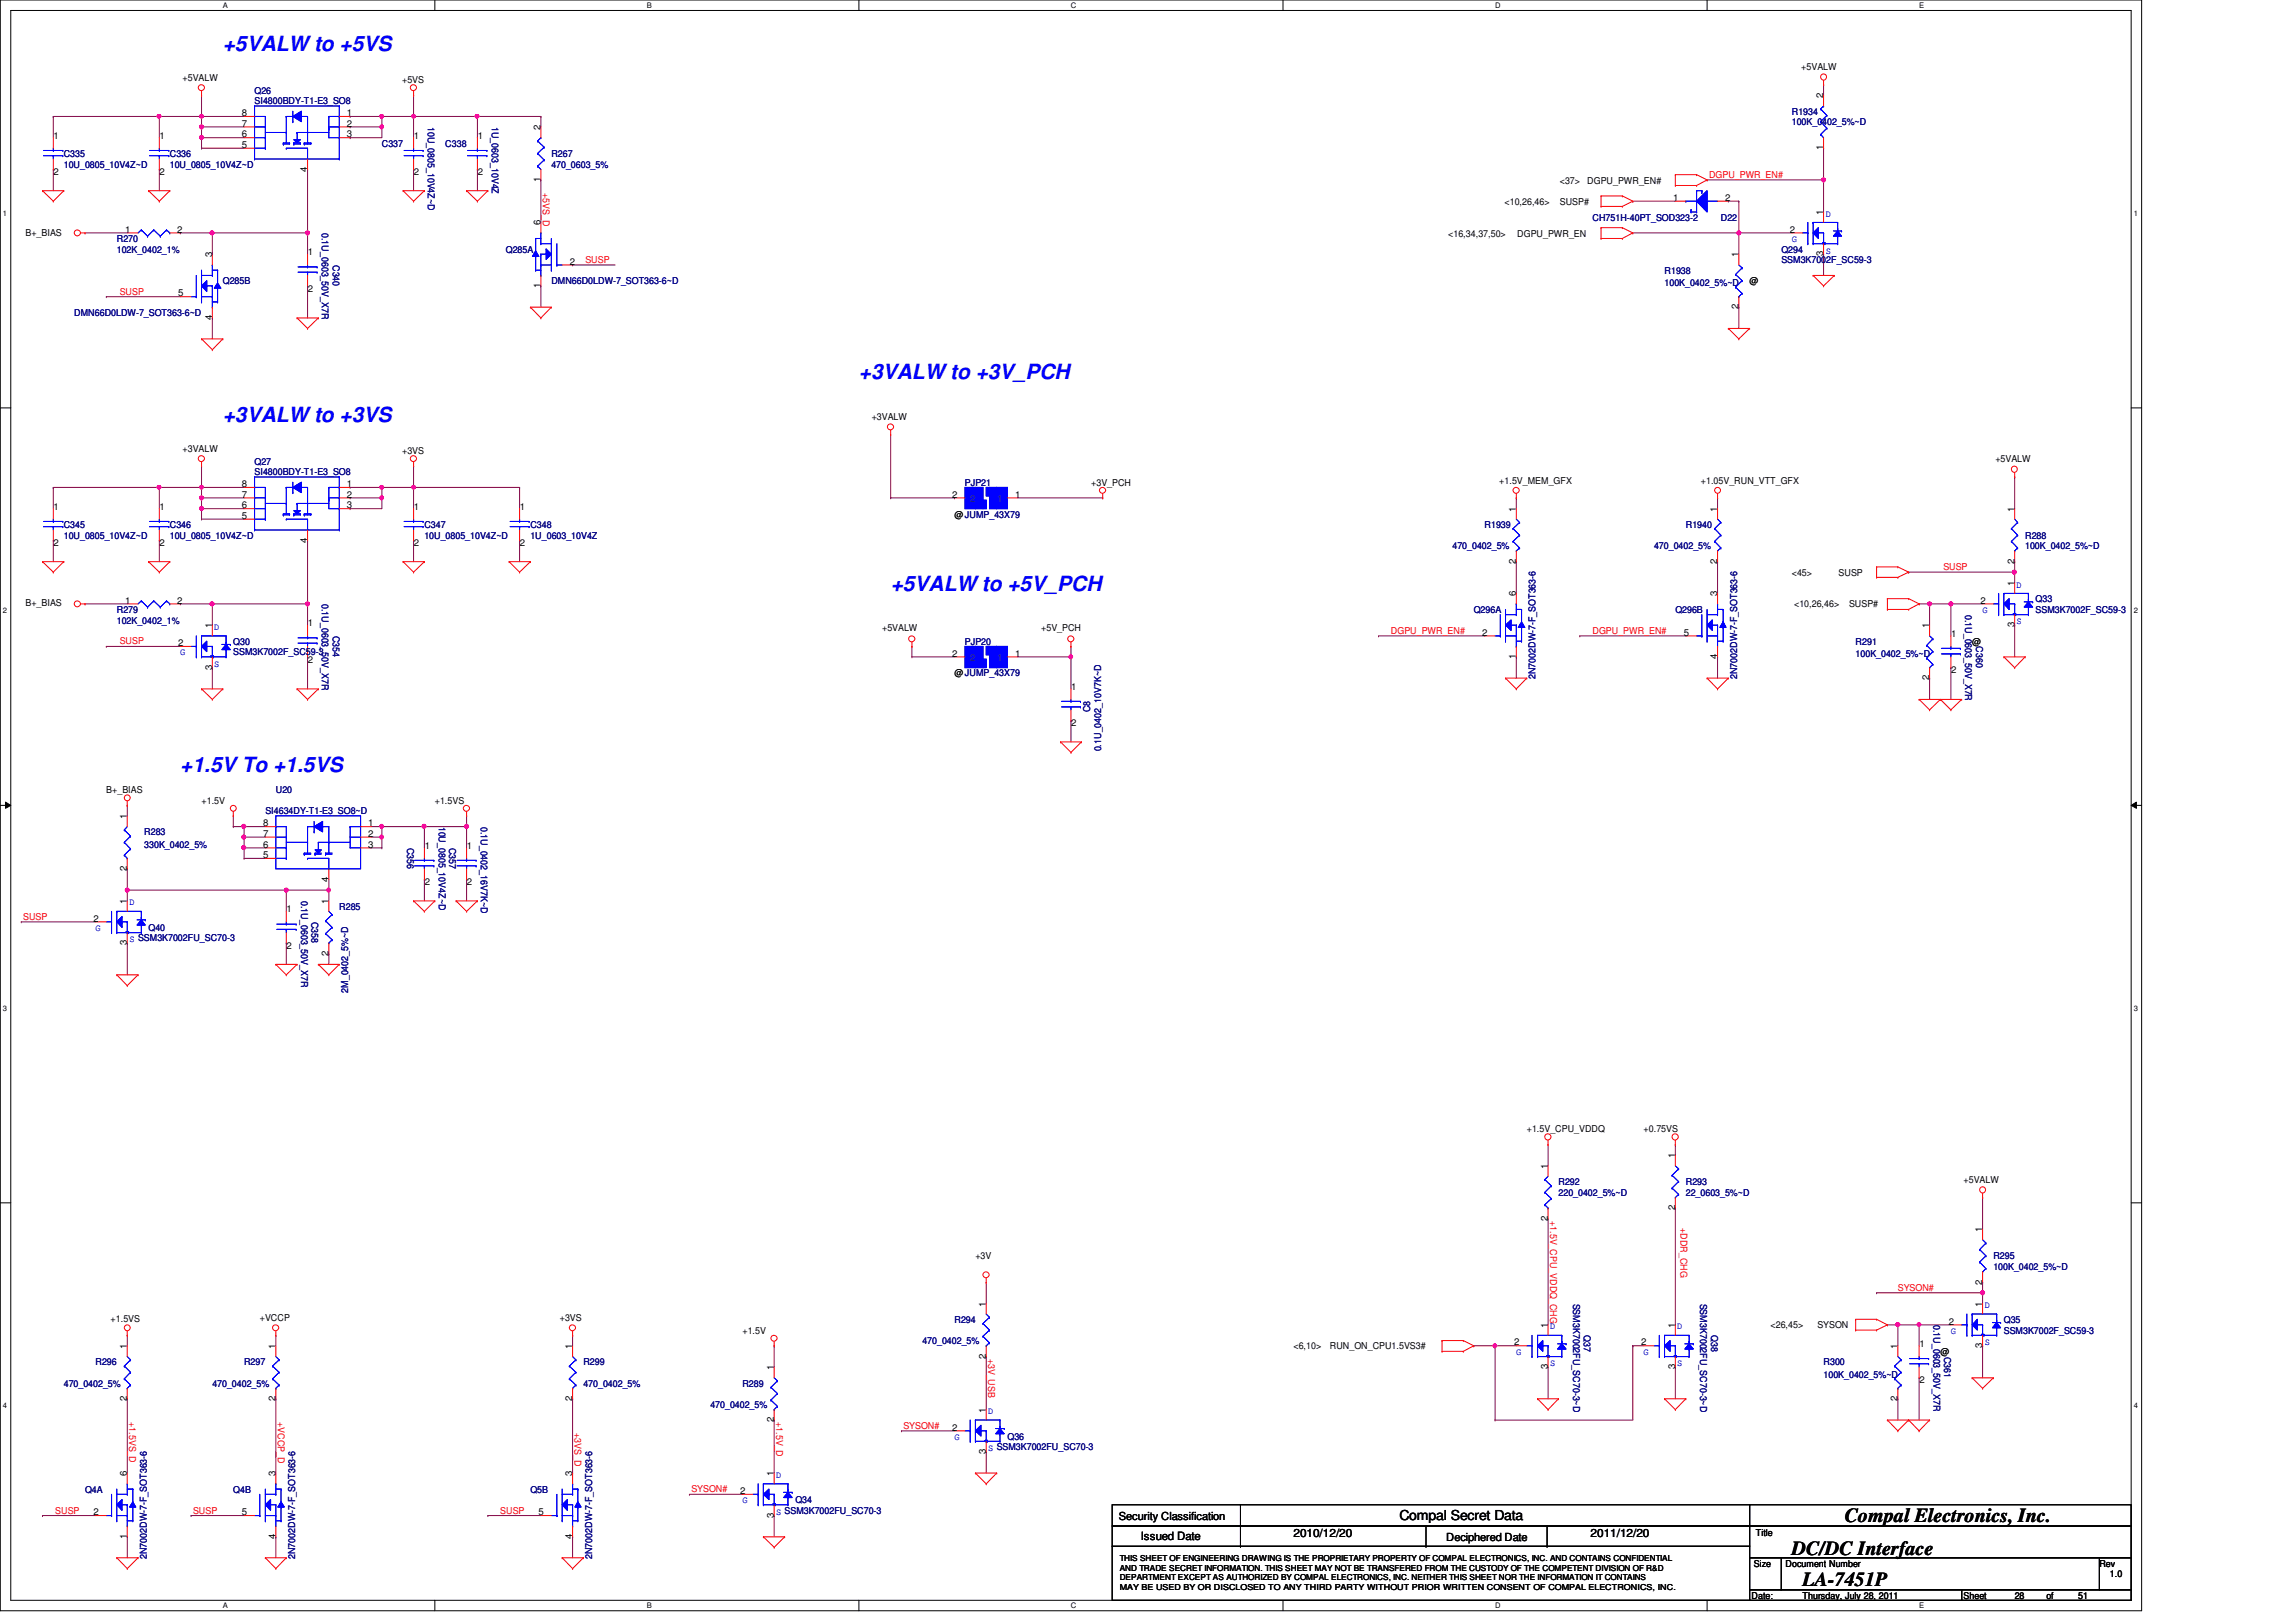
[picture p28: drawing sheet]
<svg xmlns="http://www.w3.org/2000/svg" width="297mm" height="210mm" viewBox="0 0 297 210" stroke-linecap="round" stroke-linejoin="round" font-family="sans-serif">
<defs><g id="words">
<g font-size="2.7" fill="#00f">
<text x="28.8" y="6.6">+5VALW to +5VS</text>
<text x="111.1" y="49.1">+3VALW to +3V_PCH</text>
<text x="28.8" y="54.6">+3VALW to +3VS</text>
<text x="115.2" y="76.5">+5VALW to +5V_PCH</text>
<text x="23.3" y="99.9">+1.5V To +1.5VS</text>
</g>
<g font-size="2.6">
<text x="238.7" y="197">Compal Electronics, Inc.</text>
<text x="231.8" y="201.2">DC/DC Interface</text>
<text x="233.2" y="205.3">LA-7451P</text>
</g>
<text font-size="1.8" x="181.1" y="196.8">Compal Secret Data</text>
<g font-size="1.5">
<text x="147.6" y="199.3">Issued Date</text>
<text x="167.3" y="198.8">2010/12/20</text>
<text x="205.8" y="198.8">2011/12/20</text>
</g>
<g font-size="1.4">
<text x="144.7" y="196.6">Security Classification</text>
<text x="187.1" y="199.4">Deciphered Date</text>
</g>
<g font-size="1.2">
<text x="23.6" y="10.5">+5VALW</text>
<text x="52" y="10.7">+5VS</text>
<text x="233" y="9.1">+5VALW</text>
<text x="6.9" y="17.9">1</text>
<text x="20.7" y="17.9">1</text>
<text x="31.3" y="17.8">6</text>
<text x="31.3" y="16.4">7</text>
<text x="31.3" y="15">8</text>
<text x="44.9" y="17.8">3</text>
<text x="44.9" y="16.4">2</text>
<text x="44.9" y="15">1</text>
<text x="53.5" y="17.9">1</text>
<text x="61.8" y="17.9">1</text>
<text x="69.9" y="16.8" transform="rotate(-90 69.9 16.8)">2</text>
<text x="235.9" y="12.7" transform="rotate(-90 235.9 12.7)">2</text>
<text x="6.9" y="22.7">2</text>
<text x="20.7" y="22.7">2</text>
<text x="31.3" y="19.1">5</text>
<text x="39.7" y="22.2" transform="rotate(-90 39.7 22.2)">4</text>
<text x="53.5" y="22.7">2</text>
<text x="61.8" y="22.7">2</text>
<text x="69.9" y="23.6" transform="rotate(-90 69.9 23.6)">1</text>
<text x="201.8" y="23.7">&lt;37&gt;</text>
<text x="205.4" y="23.7">DGPU_PWR_EN#</text>
<text x="235.9" y="19.5" transform="rotate(-90 235.9 19.5)">1</text>
<text x="69.9" y="29.2" transform="rotate(-90 69.9 29.2)">6</text>
<text x="194.6" y="26.5">&lt;10,26,46&gt;</text>
<text x="201.8" y="26.5">SUSP#</text>
<text x="216.4" y="26">1</text>
<text x="223.2" y="26">2</text>
<text x="235.9" y="27.8" transform="rotate(-90 235.9 27.8)">1</text>
<text x="3.3" y="30.5">B+_BIAS</text>
<text x="16.2" y="30.1">1</text>
<text x="22.9" y="30.1">2</text>
<text x="27.4" y="33.3" transform="rotate(-90 27.4 33.3)">3</text>
<text x="39.8" y="33.1">1</text>
<text x="73.7" y="34.2">2</text>
<text x="187.4" y="30.6">&lt;16,34,37,50&gt;</text>
<text x="196.3" y="30.6">DGPU_PWR_EN</text>
<text x="224.9" y="33.3" transform="rotate(-90 224.9 33.3)">1</text>
<text x="231.6" y="30.1">2</text>
<text x="235.9" y="33.2" transform="rotate(-90 235.9 33.2)">3</text>
<text x="23.1" y="38.4">5</text>
<text x="27.4" y="41.4" transform="rotate(-90 27.4 41.4)">4</text>
<text x="39.8" y="37.8">2</text>
<text x="69.9" y="37.3" transform="rotate(-90 69.9 37.3)">1</text>
<text x="224.9" y="40" transform="rotate(-90 224.9 40)">2</text>
<text x="226.4" y="36.8">@</text>
<text x="23.6" y="58.5">+3VALW</text>
<text x="52" y="58.7">+3VS</text>
<text x="112.8" y="54.4">+3VALW</text>
<text x="258.1" y="59.8">+5VALW</text>
<text x="6.9" y="66">1</text>
<text x="20.7" y="66">1</text>
<text x="31.3" y="65.8">6</text>
<text x="31.3" y="64.4">7</text>
<text x="31.3" y="63">8</text>
<text x="44.9" y="65.8">3</text>
<text x="44.9" y="64.4">2</text>
<text x="44.9" y="63">1</text>
<text x="53.5" y="66">1</text>
<text x="67.3" y="66">1</text>
<text x="123.2" y="64.4">2</text>
<text x="131.3" y="64.4">1</text>
<text x="141.2" y="62.9">+3V_PCH</text>
<text x="194" y="62.7">+1.5V_MEM_GFX</text>
<text x="220" y="62.7">+1.05V_RUN_VTT_GFX</text>
<text x="6.9" y="70.7">2</text>
<text x="20.7" y="70.7">2</text>
<text x="31.3" y="67.1">5</text>
<text x="39.7" y="70.2" transform="rotate(-90 39.7 70.2)">4</text>
<text x="53.5" y="70.7">2</text>
<text x="67.3" y="70.7">2</text>
<text x="123.5" y="67">@JUMP_43X79</text>
<text x="196.1" y="66.2" transform="rotate(-90 196.1 66.2)">1</text>
<text x="222.2" y="66.2" transform="rotate(-90 222.2 66.2)">1</text>
<text x="260.6" y="66.2" transform="rotate(-90 260.6 66.2)">1</text>
<text x="196.1" y="77.2" transform="rotate(-90 196.1 77.2)">6</text>
<text x="196.1" y="72.9" transform="rotate(-90 196.1 72.9)">2</text>
<text x="222.2" y="77.2" transform="rotate(-90 222.2 77.2)">3</text>
<text x="222.2" y="72.9" transform="rotate(-90 222.2 72.9)">2</text>
<text x="231.8" y="74.5">&lt;45&gt;</text>
<text x="237.9" y="74.5">SUSP</text>
<text x="260.6" y="75.8" transform="rotate(-90 260.6 75.8)">1</text>
<text x="260.6" y="72.9" transform="rotate(-90 260.6 72.9)">2</text>
<text x="3.3" y="78.5">B+_BIAS</text>
<text x="16.2" y="78.1">1</text>
<text x="22.9" y="78.1">2</text>
<text x="23.1" y="83.6">2</text>
<text x="27.4" y="81.3" transform="rotate(-90 27.4 81.3)">1</text>
<text x="39.8" y="81.1">1</text>
<text x="114.1" y="81.6">+5VALW</text>
<text x="134.7" y="81.6">+5V_PCH</text>
<text x="191.8" y="82.3">2</text>
<text x="217.8" y="82.3">5</text>
<text x="232.1" y="78.6">&lt;10,26,46&gt;</text>
<text x="239.2" y="78.6">SUSP#</text>
<text x="249.6" y="81.3" transform="rotate(-90 249.6 81.3)">1</text>
<text x="252.4" y="82.4">1</text>
<text x="255.1" y="83.4">@</text>
<text x="256.2" y="78.1">2</text>
<text x="260.6" y="81.2" transform="rotate(-90 260.6 81.2)">3</text>
<text x="27.4" y="86.7" transform="rotate(-90 27.4 86.7)">3</text>
<text x="39.8" y="85.8">2</text>
<text x="123.2" y="85">2</text>
<text x="123.5" y="87.5">@JUMP_43X79</text>
<text x="131.3" y="85">1</text>
<text x="138.6" y="89.3">1</text>
<text x="196.1" y="85.3" transform="rotate(-90 196.1 85.3)">1</text>
<text x="222.2" y="85.3" transform="rotate(-90 222.2 85.3)">4</text>
<text x="249.6" y="88.1" transform="rotate(-90 249.6 88.1)">2</text>
<text x="252.4" y="87.1">2</text>
<text x="138.6" y="94">2</text>
<text x="13.8" y="102.6">B+_BIAS</text>
<text x="16.4" y="106" transform="rotate(-90 16.4 106)">1</text>
<text x="26.1" y="104">+1.5V</text>
<text x="34" y="106.9">8</text>
<text x="47.6" y="106.9">1</text>
<text x="56.3" y="104">+1.5VS</text>
<text x="16.4" y="112.7" transform="rotate(-90 16.4 112.7)">2</text>
<text x="34" y="108.3">7</text>
<text x="34" y="109.7">6</text>
<text x="34" y="111">5</text>
<text x="47.6" y="108.3">2</text>
<text x="47.6" y="109.7">3</text>
<text x="54.9" y="109.9">1</text>
<text x="60.4" y="109.9">1</text>
<text x="12.1" y="119.3">2</text>
<text x="16.4" y="117" transform="rotate(-90 16.4 117)">1</text>
<text x="37.1" y="118.1">1</text>
<text x="42.5" y="117" transform="rotate(-90 42.5 117)">1</text>
<text x="42.5" y="114.1" transform="rotate(-90 42.5 114.1)">4</text>
<text x="54.9" y="114.6">2</text>
<text x="60.4" y="114.6">2</text>
<text x="16.4" y="122.3" transform="rotate(-90 16.4 122.3)">3</text>
<text x="37.1" y="122.8">2</text>
<text x="42.5" y="123.7" transform="rotate(-90 42.5 123.7)">2</text>
<text x="197.5" y="146.5">+1.5V_CPU_VDDQ</text>
<text x="212.6" y="146.5">+0.75VS</text>
<text x="216.7" y="149.9" transform="rotate(-90 216.7 149.9)">1</text>
<text x="200.2" y="151.3" transform="rotate(-90 200.2 151.3)">1</text>
<text x="254" y="153.1">+5VALW</text>
<text x="200.2" y="158" transform="rotate(-90 200.2 158)">2</text>
<text x="216.7" y="156.6" transform="rotate(-90 216.7 156.6)">2</text>
<text x="256.5" y="159.5" transform="rotate(-90 256.5 159.5)">1</text>
<text x="126.2" y="163">+3V</text>
<text x="256.5" y="166.2" transform="rotate(-90 256.5 166.2)">2</text>
<text x="14.3" y="171.1">+1.5VS</text>
<text x="33.6" y="170.9">+VCCP</text>
<text x="72.4" y="170.9">+3VS</text>
<text x="96.1" y="172.6">+1.5V</text>
<text x="127.5" y="169.1" transform="rotate(-90 127.5 169.1)">1</text>
<text x="200.2" y="171.8" transform="rotate(-90 200.2 171.8)">1</text>
<text x="216.7" y="171.8" transform="rotate(-90 216.7 171.8)">1</text>
<text x="229.1" y="171.9">&lt;26,45&gt;</text>
<text x="235.1" y="171.9">SYSON</text>
<text x="252.1" y="171.4">2</text>
<text x="256.5" y="169.1" transform="rotate(-90 256.5 169.1)">1</text>
<text x="16.4" y="174.6" transform="rotate(-90 16.4 174.6)">1</text>
<text x="35.6" y="174.6" transform="rotate(-90 35.6 174.6)">1</text>
<text x="74" y="174.6" transform="rotate(-90 74 174.6)">1</text>
<text x="100.1" y="177.3" transform="rotate(-90 100.1 177.3)">1</text>
<text x="127.5" y="175.8" transform="rotate(-90 127.5 175.8)">2</text>
<text x="167.3" y="174.6">&lt;6,10&gt;</text>
<text x="172" y="174.6">RUN_ON_CPU1.5VS3#</text>
<text x="195.9" y="174.1">2</text>
<text x="200.2" y="177.2" transform="rotate(-90 200.2 177.2)">3</text>
<text x="212.3" y="174.1">2</text>
<text x="216.7" y="177.2" transform="rotate(-90 216.7 177.2)">3</text>
<text x="245.5" y="174.6" transform="rotate(-90 245.5 174.6)">1</text>
<text x="248.3" y="174.3">1</text>
<text x="248.3" y="179">2</text>
<text x="251" y="175.3">@</text>
<text x="256.5" y="174.5" transform="rotate(-90 256.5 174.5)">3</text>
<text x="16.4" y="181.3" transform="rotate(-90 16.4 181.3)">2</text>
<text x="35.6" y="181.3" transform="rotate(-90 35.6 181.3)">2</text>
<text x="74" y="181.3" transform="rotate(-90 74 181.3)">2</text>
<text x="100.1" y="184.1" transform="rotate(-90 100.1 184.1)">2</text>
<text x="123.2" y="185.1">2</text>
<text x="127.5" y="182.8" transform="rotate(-90 127.5 182.8)">1</text>
<text x="245.5" y="181.3" transform="rotate(-90 245.5 181.3)">2</text>
<text x="16.4" y="191.1" transform="rotate(-90 16.4 191.1)">6</text>
<text x="35.6" y="191.1" transform="rotate(-90 35.6 191.1)">3</text>
<text x="74" y="191.1" transform="rotate(-90 74 191.1)">3</text>
<text x="100.1" y="191.1" transform="rotate(-90 100.1 191.1)">1</text>
<text x="127.5" y="188.2" transform="rotate(-90 127.5 188.2)">3</text>
<text x="12.1" y="196.1">2</text>
<text x="31.3" y="196.1">5</text>
<text x="69.7" y="196.1">5</text>
<text x="95.8" y="193.3">2</text>
<text x="100.1" y="196.4" transform="rotate(-90 100.1 196.4)">3</text>
<text x="16.4" y="199.1" transform="rotate(-90 16.4 199.1)">1</text>
<text x="35.6" y="199.1" transform="rotate(-90 35.6 199.1)">4</text>
<text x="74" y="199.1" transform="rotate(-90 74 199.1)">4</text>
<text x="226.9" y="202.7">Size</text>
<text x="227.2" y="198.8">Title</text>
<text x="231" y="202.7">Document Number</text>
<text x="271.6" y="202.7">Rev</text>
<text x="226.6" y="206.9">Date:</text>
<text x="233.2" y="206.9">Thursday, July 28, 2011</text>
<text x="254" y="206.9">Sheet</text>
<text x="260.6" y="206.9">28</text>
<text x="264.7" y="206.9">of</text>
<text x="268.9" y="206.9">51</text>
<text x="273" y="204.1">1.0</text>
</g>
<g font-size="1.2" fill="#000080">
<text x="32.9" y="12.1">Q26</text>
<text x="32.9" y="13.5">SI4800BDY-T1-E3_SO8</text>
<text x="55.4" y="16.4" transform="rotate(90 55.4 16.4)">10U_0805_10V4Z~D</text>
<text x="63.6" y="16.4" transform="rotate(90 63.6 16.4)">1U_0603_10V4Z</text>
<text x="231.8" y="14.9">R1934</text>
<text x="231.8" y="16.2">100K_0402_5%~D</text>
<text x="8.3" y="20.3">C335</text>
<text x="8.3" y="21.7">10U_0805_10V4Z~D</text>
<text x="22" y="20.3">C336</text>
<text x="22" y="21.7">10U_0805_10V4Z~D</text>
<text x="49.4" y="19">C337</text>
<text x="57.6" y="19">C338</text>
<text x="71.3" y="20.3">R267</text>
<text x="71.3" y="21.7">470_0603_5%</text>
<text x="206" y="28.6">CH751H-40PT_SOD323-2</text>
<text x="222.6" y="28.6">D22</text>
<text x="15.1" y="31.3">R270</text>
<text x="15.1" y="32.7">102K_0402_1%</text>
<text x="41.7" y="30.1" transform="rotate(90 41.7 30.1)">0.1U_0603_50V_X7R</text>
<text x="43" y="34.3" transform="rotate(90 43 34.3)">C340</text>
<text x="65.4" y="32.7">Q285A</text>
<text x="215.3" y="35.4">R1938</text>
<text x="230.5" y="32.7">Q294</text>
<text x="230.5" y="34">SSM3K7002F_SC59-3</text>
<text x="9.6" y="40.9">DMN66D0LDW-7_SOT363-6~D</text>
<text x="28.8" y="36.8">Q285B</text>
<text x="71.3" y="36.8">DMN66D0LDW-7_SOT363-6~D</text>
<text x="215.3" y="37">100K_0402_5%~D</text>
<text x="32.9" y="60.1">Q27</text>
<text x="32.9" y="61.5">SI4800BDY-T1-E3_SO8</text>
<text x="124.8" y="62.9">PJP21</text>
<text x="8.3" y="68.3">C345</text>
<text x="8.3" y="69.7">10U_0805_10V4Z~D</text>
<text x="22" y="68.3">C346</text>
<text x="22" y="69.7">10U_0805_10V4Z~D</text>
<text x="54.9" y="68.3">C347</text>
<text x="54.9" y="69.7">10U_0805_10V4Z~D</text>
<text x="68.6" y="68.3">C348</text>
<text x="68.6" y="69.7">1U_0603_10V4Z</text>
<text x="187.9" y="71.1">470_0402_5%</text>
<text x="192.1" y="68.3">R1939</text>
<text x="214" y="71.1">470_0402_5%</text>
<text x="218.1" y="68.3">R1940</text>
<text x="262" y="69.7">R288</text>
<text x="262" y="71.1">100K_0402_5%~D</text>
<text x="263.4" y="77.9">Q33</text>
<text x="15.1" y="79.3">R279</text>
<text x="15.1" y="80.7">102K_0402_1%</text>
<text x="30.2" y="83.4">Q30</text>
<text x="41.7" y="78.1" transform="rotate(90 41.7 78.1)">0.1U_0603_50V_X7R</text>
<text x="43" y="82.3" transform="rotate(90 43 82.3)">C354</text>
<text x="124.8" y="83.4">PJP20</text>
<text x="190.7" y="79.3">Q296A</text>
<text x="216.7" y="79.3">Q296B</text>
<text x="240.1" y="83.4">R291</text>
<text x="254.3" y="79.5" transform="rotate(90 254.3 79.5)">0.1U_0603_50V_X7R</text>
<text x="255.6" y="83.7" transform="rotate(90 255.6 83.7)">C360</text>
<text x="263.4" y="79.3">SSM3K7002F_SC59-3</text>
<text x="30.2" y="84.8">SSM3K7002F_SC59-3</text>
<text x="198.7" y="87.9" transform="rotate(-90 198.7 87.9)">2N7002DW-7-F_SOT363-6</text>
<text x="224.7" y="87.9" transform="rotate(-90 224.7 87.9)">2N7002DW-7-F_SOT363-6</text>
<text x="240.1" y="85">100K_0402_5%~D</text>
<text x="141.1" y="92.2" transform="rotate(-90 141.1 92.2)">C8</text>
<text x="142.4" y="97.2" transform="rotate(-90 142.4 97.2)">0.1U_0402_10V7K~D</text>
<text x="34.3" y="105.4">SI4634DY-T1-E3_SO8~D</text>
<text x="35.7" y="102.6">U20</text>
<text x="56.8" y="107" transform="rotate(90 56.8 107)">10U_0805_10V4Z~D</text>
<text x="62.2" y="107" transform="rotate(90 62.2 107)">0.1U_0402_16V7K~D</text>
<text x="18.7" y="108.1">R283</text>
<text x="18.7" y="109.8">330K_0402_5%</text>
<text x="52.7" y="109.7" transform="rotate(90 52.7 109.7)">C356</text>
<text x="58.1" y="109.7" transform="rotate(90 58.1 109.7)">C357</text>
<text x="38.9" y="116.6" transform="rotate(90 38.9 116.6)">0.1U_0603_50V_X7R</text>
<text x="40.3" y="119.3" transform="rotate(90 40.3 119.3)">C358</text>
<text x="43.9" y="117.7">R285</text>
<text x="19.2" y="120.4">Q40</text>
<text x="45" y="128.5" transform="rotate(-90 45 128.5)">2M_0402_5%~D</text>
<text x="201.6" y="153.4">R292</text>
<text x="201.6" y="154.7">220_0402_5%~D</text>
<text x="218.1" y="153.4">R293</text>
<text x="218.1" y="154.7">22_0603_5%~D</text>
<text x="257.9" y="163">R295</text>
<text x="257.9" y="164.3">100K_0402_5%~D</text>
<text x="119.3" y="173.9">470_0402_5%</text>
<text x="123.5" y="171.2">R294</text>
<text x="203.5" y="168.7" transform="rotate(90 203.5 168.7)">SSM3K7002FU_SC70-3~D</text>
<text x="204.9" y="172.8" transform="rotate(90 204.9 172.8)">Q37</text>
<text x="220" y="168.7" transform="rotate(90 220 168.7)">SSM3K7002FU_SC70-3~D</text>
<text x="221.4" y="172.8" transform="rotate(90 221.4 172.8)">Q38</text>
<text x="250.1" y="171.5" transform="rotate(90 250.1 171.5)">0.1U_0603_50V_X7R</text>
<text x="259.2" y="171.2">Q35</text>
<text x="259.2" y="172.6">SSM3K7002F_SC59-3</text>
<text x="8.3" y="179.5">470_0402_5%</text>
<text x="12.4" y="176.7">R296</text>
<text x="27.5" y="179.5">470_0402_5%</text>
<text x="31.6" y="176.7">R297</text>
<text x="75.5" y="176.7">R299</text>
<text x="75.5" y="179.5">470_0402_5%</text>
<text x="96.1" y="179.5">R289</text>
<text x="235.9" y="176.7">R300</text>
<text x="235.9" y="178.4">100K_0402_5%~D</text>
<text x="251.5" y="175.6" transform="rotate(90 251.5 175.6)">C361</text>
<text x="91.9" y="182.2">470_0402_5%</text>
<text x="130.3" y="186.3">Q36</text>
<text x="11" y="193.2">Q4A</text>
<text x="30.2" y="193.2">Q4B</text>
<text x="68.6" y="193.2">Q5B</text>
<text x="102.9" y="194.5">Q34</text>
<text x="19" y="201.8" transform="rotate(-90 19 201.8)">2N7002DW-7-F_SOT363-6</text>
<text x="38.2" y="201.8" transform="rotate(-90 38.2 201.8)">2N7002DW-7-F_SOT363-6</text>
<text x="76.6" y="201.8" transform="rotate(-90 76.6 201.8)">2N7002DW-7-F_SOT363-6</text>
</g>
<g font-size="1.2" fill="#f00">
<text x="221.1" y="23">DGPU_PWR_EN#</text>
<text x="70.2" y="24.9" transform="rotate(90 70.2 24.9)">+5VS_D</text>
<text x="75.7" y="34">SUSP</text>
<text x="15.5" y="38.1">SUSP</text>
<text x="251.4" y="73.8">SUSP</text>
<text x="15.5" y="83.4">SUSP</text>
<text x="180" y="82">DGPU_PWR_EN#</text>
<text x="206" y="82">DGPU_PWR_EN#</text>
<text x="3" y="119">SUSP</text>
<text x="200.5" y="158" transform="rotate(90 200.5 158)">+1.5V_CPU_VDDQ_CHG</text>
<text x="217.4" y="158.9" transform="rotate(90 217.4 158.9)">+DDR_CHG</text>
<text x="245.5" y="167">SYSON#</text>
<text x="127.8" y="175.8" transform="rotate(90 127.8 175.8)">+3V_USB</text>
<text x="16.7" y="184" transform="rotate(90 16.7 184)">+1.5VS_D</text>
<text x="35.9" y="184" transform="rotate(90 35.9 184)">+VCCP_D</text>
<text x="74.3" y="185.4" transform="rotate(90 74.3 185.4)">+3VS_D</text>
<text x="100.4" y="184" transform="rotate(90 100.4 184)">+1.5V_D</text>
<text x="116.9" y="184.9">SYSON#</text>
<text x="7.2" y="195.9">SUSP</text>
<text x="25" y="195.9">SUSP</text>
<text x="64.7" y="195.9">SUSP</text>
<text x="89.4" y="193.1">SYSON#</text>
</g>
<g font-size="1.2" fill="#00f">
<text x="236.2" y="28">D</text>
<text x="231.8" y="31.3">G</text>
<text x="236.2" y="32.8">S</text>
<text x="260.9" y="76">D</text>
<text x="27.7" y="81.5">D</text>
<text x="256.5" y="79.3">G</text>
<text x="260.9" y="80.8">S</text>
<text x="23.3" y="84.8">G</text>
<text x="27.7" y="86.3">S</text>
<text x="16.8" y="117.2">D</text>
<text x="12.4" y="120.5">G</text>
<text x="16.8" y="122">S SSM3K7002FU_SC70-3</text>
<text x="200.5" y="172">D</text>
<text x="217" y="172">D</text>
<text x="252.4" y="172.6">G</text>
<text x="256.8" y="169.3">D</text>
<text x="196.2" y="175.3">G</text>
<text x="200.5" y="176.8">S</text>
<text x="212.6" y="175.3">G</text>
<text x="217" y="176.8">S</text>
<text x="256.8" y="174.1">S</text>
<text x="127.8" y="183">D</text>
<text x="100.4" y="191.2">D</text>
<text x="123.5" y="186.3">G</text>
<text x="127.8" y="187.8">S SSM3K7002FU_SC70-3</text>
<text x="96.1" y="194.5">G</text>
<text x="100.4" y="196">S SSM3K7002FU_SC70-3</text>
</g>
<g font-size="1.2" fill="#004080">
<text x="125.5" y="65">2</text>
<text x="129" y="65">1</text>
<text x="125.5" y="85.6">2</text>
<text x="129" y="85.6">1</text>
</g>
<g font-size="1.1">
<text x="144.9" y="202">THIS SHEET OF ENGINEERING DRAWING IS THE PROPRIETARY PROPERTY OF COMPAL ELECTRONICS, INC. AND CONTAINS CONFIDENTIAL</text>
<text x="144.9" y="203.2">AND TRADE SECRET INFORMATION. THIS SHEET MAY NOT BE TRANSFERED FROM THE CUSTODY OF THE COMPETENT DIVISION OF R&amp;D</text>
<text x="144.9" y="205.7">MAY BE USED BY OR DISCLOSED TO ANY THIRD PARTY WITHOUT PRIOR WRITTEN CONSENT OF COMPAL ELECTRONICS, INC.</text>
<text x="144.9" y="204.5">DEPARTMENT EXCEPT AS AUTHORIZED BY COMPAL ELECTRONICS, INC. NEITHER THIS SHEET NOR THE INFORMATION IT CONTAINS</text>
</g>
<g font-size="1">
<text x="28.8" y="1">A</text>
<text x="83.7" y="1">B</text>
<text x="138.6" y="1">C</text>
<text x="193.4" y="1">D</text>
<text x="248.3" y="1">E</text>
<text x=".4" y="27.9">1</text>
<text x="276.1" y="27.9">1</text>
<text x=".4" y="79.4">2</text>
<text x="276.1" y="79.4">2</text>
<text x=".4" y="130.8">3</text>
<text x="276.1" y="130.8">3</text>
<text x=".4" y="182.2">4</text>
<text x="276.1" y="182.2">4</text>
<text x="28.8" y="208.1">A</text>
<text x="83.7" y="208.1">B</text>
<text x="138.6" y="208.1">C</text>
<text x="193.4" y="208.1">D</text>
<text x="248.3" y="208.1">E</text>
</g>
</g></defs>
<path d="M0 0h277.1v208.4h-277.1zM1.4 1.4h274.3v205.7h-274.3z" fill="none" stroke="#000" stroke-width=".13"/>
<g fill="#fff">
<path d="M28.8 .1h.7v1.1h-.7z"/>
<path d="M28.8 207.2h.7v1.1h-.7z"/>
</g>
<path d="M56.3 0v1.4M56.3 207.1v1.3" fill="none" stroke="#000" stroke-width=".13"/>
<g fill="#fff">
<path d="M83.7 .1h.6v1.1h-.6z"/>
<path d="M83.7 207.2h.6v1.1h-.6z"/>
</g>
<path d="M111.1 0v1.4M111.1 207.1v1.3" fill="none" stroke="#000" stroke-width=".13"/>
<g fill="#fff">
<path d="M138.6 .1h.7v1.1h-.7z"/>
<path d="M138.6 207.2h.7v1.1h-.7z"/>
</g>
<path d="M166 0v1.4M166 207.1v1.3" fill="none" stroke="#000" stroke-width=".13"/>
<g fill="#fff">
<path d="M193.4 .1h.7v1.1h-.7z"/>
<path d="M193.4 207.2h.7v1.1h-.7z"/>
</g>
<path d="M220.8 0v1.4M220.8 207.1v1.3" fill="none" stroke="#000" stroke-width=".13"/>
<g fill="#fff">
<path d="M248.3 .1h.6v1.1h-.6z"/>
<path d="M248.3 207.2h.6v1.1h-.6z"/>
<path d="M.4 27.1h.5v1.1h-.5z"/>
<path d="M276.1 27.1h.5v1.1h-.5z"/>
<path d="M.4 78.5h.5v1.1h-.5z"/>
<path d="M276.1 78.5h.5v1.1h-.5z"/>
</g>
<path d="M0 52.8h1.4M275.7 52.8h1.4" fill="none" stroke="#000" stroke-width=".13"/>
<g fill="#fff">
<path d="M.4 129.9h.5v1.1h-.5z"/>
<path d="M276.1 129.9h.5v1.1h-.5z"/>
</g>
<path d="M0 104.2h1.4M.7 103.8l.7 .4-.7 .4zM275.7 104.2l.7-.4v.8zM275.7 104.2h1.4" fill="none" stroke="#000" stroke-width=".13"/>
<path d="M.7 103.8l.7 .4-.7 .4zM275.7 104.2l.7-.4v.8z" fill="#000"/>
<g fill="#fff">
<path d="M.4 181.4h.5v1.1h-.5z"/>
<path d="M276.1 181.4h.5v1.1h-.5z"/>
</g>
<path d="M0 155.7h1.4M275.7 155.7h1.4" fill="none" stroke="#000" stroke-width=".13"/>
<path d="M27.5 30.1h.1M39.8 21.9h.1M39.8 21.9v8.2h-12.3M27.5 78.1h.1M39.8 69.9h.1M39.8 69.9v8.2h-12.3M49.4 108.3h.1M49.4 108.3v1.4M42.5 123.4h.1M42.5 123.4v1.4" fill="none" stroke="#800040" stroke-width=".13"/>
<path d="M49.2 108.1h.2l.2 .1-.1 .3-.1 .1-.2-.1z" fill-rule="evenodd" fill="#f0f"/>
<path d="M49.2 108.1h.2l.2 .1-.1 .3-.1 .1-.2-.1z" fill="none" stroke="#f0f" stroke-width=".13"/>
<path d="M31.6 109.7h.1M31.6 109.7h2.7M48 107h1.4M49.4 107h.1" fill="none" stroke="#800040" stroke-width=".13"/>
<circle cx="31.5" cy="109.7" r=".26" fill="#f0f"/>
<circle cx="31.5" cy="109.7" r=".26" fill="none" stroke="#f0f" stroke-width=".13"/>
<path d="M39.8 30.1h.1M39.8 30.1v2.8M31.6 108.3h.1M31.6 108.3v1.4" fill="none" stroke="#800040" stroke-width=".13"/>
<circle cx="39.8" cy="30.1" r=".26" fill="#f0f"/>
<circle cx="39.8" cy="30.1" r=".26" fill="none" stroke="#f0f" stroke-width=".13"/>
<path d="M31.6 107h.1M31.6 107h2.7" fill="none" stroke="#800040" stroke-width=".13"/>
<circle cx="31.5" cy="106.9" r=".26" fill="#f0f"/>
<circle cx="31.5" cy="106.9" r=".26" fill="none" stroke="#f0f" stroke-width=".13"/>
<path d="M31.6 108.3h.1M31.6 108.3h2.7M42.5 115.2h.1M42.5 115.2v1.4M48 108.3h1.4M49.4 108.3h.1" fill="none" stroke="#800040" stroke-width=".13"/>
<circle cx="31.5" cy="108.3" r=".26" fill="#f0f"/>
<circle cx="31.5" cy="108.3" r=".26" fill="none" stroke="#f0f" stroke-width=".13"/>
<g fill="none" stroke="#800040" stroke-width=".13">
<path d="M26.1 65.8h.1M26.1 63.1h.1M26.1 64.4h.1M26.1 65.8h5.5M26.1 63.1h5.5M26.1 64.4h5.5M45.3 65.8h.1M45.3 63.1h.1M45.3 65.8h4.1M45.3 63.1h4.1M53.5 69.9h.1M53.5 63.1h.1"/>
<path d="M53.5 63.1h13.7M53.5 63.1v2.7M53.5 69.9v2.8M67.2 69.9h.1M67.2 63.1h.1M67.2 63.1v2.7M67.2 69.9v2.8M31.6 107h.1M31.6 107v1.3M16.5 172.8h.1M16.5 172.8v1.4M35.7 172.8h.1"/>
<path d="M35.7 172.8v1.4M74.1 172.8h.1M74.1 172.8v1.4M5.5 196.1h.1M5.5 196.1h6.9M16.5 198.9h.1M16.5 181h.1M16.5 181v9.6M16.5 198.9v2.7M24.7 196.1h.1M24.7 196.1h6.9M35.7 181h.1"/>
<path d="M35.7 198.9h.1M35.7 181v9.6M35.7 198.9v2.7M63.1 196.1h.1M63.1 196.1h6.9M74.1 181h.1M74.1 198.9h.1M74.1 181v9.6M74.1 198.9v2.7"/>
</g>
<circle cx="53.5" cy="63" r=".25" fill="#f0f"/>
<circle cx="53.5" cy="63" r=".25" fill="none" stroke="#f0f" stroke-width=".13"/>
<path d="M49.4 64.4h.1M49.4 64.4v1.4" fill="none" stroke="#800040" stroke-width=".13"/>
<path d="M49.2 64.2h.2l.2 .1-.1 .3-.1 .1-.2-.1z" fill-rule="evenodd" fill="#f0f"/>
<path d="M49.2 64.2h.2l.2 .1-.1 .3-.1 .1-.2-.1z" fill="none" stroke="#f0f" stroke-width=".13"/>
<path d="M26.1 67.2h.1M26.1 67.2h5.5M45.3 64.4h.1M45.3 64.4h4.1M49.4 63.1h.1M49.4 63.1h4.1" fill="none" stroke="#800040" stroke-width=".13"/>
<path d="M49.2 62.9h.3l.1 .1-.1 .2-.1 .1-.2-.1z" fill-rule="evenodd" fill="#f0f"/>
<path d="M49.2 62.9h.3l.1 .1-.1 .2-.1 .1-.2-.1z" fill="none" stroke="#f0f" stroke-width=".13"/>
<path d="M26.1 64.4h.1M26.1 64.4v1.4" fill="none" stroke="#800040" stroke-width=".13"/>
<circle cx="26.1" cy="64.4" r=".26" fill="#f0f"/>
<circle cx="26.1" cy="64.4" r=".26" fill="none" stroke="#f0f" stroke-width=".13"/>
<path d="M26.1 65.8h.1M26.1 65.8v1.4" fill="none" stroke="#800040" stroke-width=".13"/>
<circle cx="26.1" cy="65.8" r=".26" fill="#f0f"/>
<circle cx="26.1" cy="65.8" r=".26" fill="none" stroke="#f0f" stroke-width=".13"/>
<path d="M26.1 63.1h.1M26.1 63.1v1.3M49.4 63.1h.1M49.4 63.1v1.3M39.8 85h.1M39.8 85v4.2" fill="none" stroke="#800040" stroke-width=".13"/>
<path d="M49.2 62.9h.3l.1 .1-.1 .2-.1 .1-.2-.1z" fill-rule="evenodd" fill="#f0f"/>
<path d="M49.2 62.9h.3l.1 .1-.1 .2-.1 .1-.2-.1z" fill="none" stroke="#f0f" stroke-width=".13"/>
<path d="M6.9 69.9h.1M6.9 63.1h.1M6.9 63.1v2.7M6.9 69.9v2.8M20.6 69.9h.1M20.6 63.1h.1M20.6 63.1v2.7M20.6 69.9v2.8M20.6 63.1h5.5" fill="none" stroke="#800040" stroke-width=".13"/>
<circle cx="20.6" cy="63" r=".25" fill="#f0f"/>
<circle cx="20.6" cy="63" r=".25" fill="none" stroke="#f0f" stroke-width=".13"/>
<path d="M26.1 60.3h.1M26.1 60.3v2.8" fill="none" stroke="#800040" stroke-width=".13"/>
<circle cx="26.1" cy="63" r=".25" fill="#f0f"/>
<circle cx="26.1" cy="63" r=".25" fill="none" stroke="#f0f" stroke-width=".13"/>
<path d="M6.9 63.1h.1M6.9 63.1h13.7M11 78.1h.1M11 78.1h5.5M23.3 78.1h.1M23.3 78.1h4.2M27.5 78.1h.1M27.5 78.1v2.8M13.8 83.7h.1M13.8 83.7h9.5M27.5 86.4h.1M27.5 86.4v2.8" fill="none" stroke="#800040" stroke-width=".13"/>
<circle cx="27.4" cy="78.1" r=".26" fill="#f0f"/>
<circle cx="27.4" cy="78.1" r=".26" fill="none" stroke="#f0f" stroke-width=".13"/>
<path d="M53.5 60.3h.1M53.5 60.3v2.8M16.5 115.2h.1M16.5 115.2h20.5" fill="none" stroke="#800040" stroke-width=".13"/>
<circle cx="16.5" cy="115.2" r=".26" fill="#f0f"/>
<circle cx="16.5" cy="115.2" r=".26" fill="none" stroke="#f0f" stroke-width=".13"/>
<path d="M30.2 105.6h.1M30.2 105.6v1.4M54.9 113.8h.1M54.9 107h.1M54.9 113.8v2.8M54.9 107h5.5M60.4 113.8h.1M60.4 105.6h.1M60.4 107h.1M60.4 105.6v4.1M60.4 113.8v2.8" fill="none" stroke="#800040" stroke-width=".13"/>
<circle cx="60.4" cy="106.9" r=".26" fill="#f0f"/>
<circle cx="60.4" cy="106.9" r=".26" fill="none" stroke="#f0f" stroke-width=".13"/>
<path d="M49.4 107h.1M49.4 107h5.5" fill="none" stroke="#800040" stroke-width=".13"/>
<circle cx="54.9" cy="106.9" r=".26" fill="#f0f"/>
<circle cx="54.9" cy="106.9" r=".26" fill="none" stroke="#f0f" stroke-width=".13"/>
<path d="M49.2 106.7h.2l.2 .1-.1 .3-.1 .1-.2-.1z" fill-rule="evenodd" fill="#f0f"/>
<path d="M49.2 106.7h.2l.2 .1-.1 .3-.1 .1-.2-.1z" fill="none" stroke="#f0f" stroke-width=".13"/>
<g fill="none" stroke="#800040" stroke-width=".13">
<path d="M39.8 78.1h.1M39.8 78.1v2.8M2.7 119.3h.1M2.7 119.3h9.7M16.5 115.2h.1M16.5 104.2h.1M16.5 112.4h.1M16.5 104.2v1.4M16.5 112.4v4.2M37 115.2h.1M37 115.2v2.7M54.9 107h.1"/>
<path d="M54.9 107v2.7M16.5 122h.1M16.5 122v4.2M37 122h.1M37 122v2.8"/>
</g>
<circle cx="39.8" cy="78.1" r=".26" fill="#f0f"/>
<circle cx="39.8" cy="78.1" r=".26" fill="none" stroke="#f0f" stroke-width=".13"/>
<g fill="none" stroke="#800040" stroke-width=".13">
<path d="M26.1 17.8h.1M26.1 19.2h.1M26.1 17.8h5.5M26.1 19.2h5.5M45.3 17.8h.1M45.3 17.8h4.1M49.4 15.1h.1M49.4 15.1h4.1M61.8 21.9h.1M61.8 21.9v2.8M70 37h.1M70 23.3h.1"/>
<path d="M70 23.3v5.5M70 37v2.8M74.1 34.3h.1M74.1 34.3h5.5"/>
</g>
<path d="M49.2 14.9h.3l.1 .1-.1 .2-.1 .1-.2-.1z" fill-rule="evenodd" fill="#f0f"/>
<path d="M49.2 14.9h.3l.1 .1-.1 .2-.1 .1-.2-.1z" fill="none" stroke="#f0f" stroke-width=".13"/>
<g fill="none" stroke="#800040" stroke-width=".13">
<path d="M20.6 15.1h.1M20.6 15.1h5.5M11 30.1h.1M11 30.1h5.5M13.8 38.4h.1M13.8 38.4h9.5M23.3 30.1h.1M23.3 30.1h4.2M27.5 30.1h.1M27.5 30.1v2.8M39.8 37h.1M39.8 37v4.1"/>
<path d="M27.5 41.1h.1M27.5 41.1v2.8"/>
</g>
<circle cx="27.4" cy="30.1" r=".26" fill="#f0f"/>
<circle cx="27.4" cy="30.1" r=".26" fill="none" stroke="#f0f" stroke-width=".13"/>
<path d="M20.6 15.1h.1M20.6 15.1v2.7" fill="none" stroke="#800040" stroke-width=".13"/>
<circle cx="20.6" cy="15" r=".25" fill="#f0f"/>
<circle cx="20.6" cy="15" r=".25" fill="none" stroke="#f0f" stroke-width=".13"/>
<path d="M26.1 12.3h.1M26.1 12.3v2.8" fill="none" stroke="#800040" stroke-width=".13"/>
<circle cx="26.1" cy="15" r=".25" fill="#f0f"/>
<circle cx="26.1" cy="15" r=".25" fill="none" stroke="#f0f" stroke-width=".13"/>
<path d="M6.9 15.1h.1M6.9 15.1h13.7M45.3 16.4h.1M49.4 15.1h.1M49.4 15.1v1.3h-4.1" fill="none" stroke="#800040" stroke-width=".13"/>
<path d="M49.2 14.9h.3l.1 .1-.1 .2-.1 .1-.2-.1z" fill-rule="evenodd" fill="#f0f"/>
<path d="M49.2 14.9h.3l.1 .1-.1 .2-.1 .1-.2-.1z" fill="none" stroke="#f0f" stroke-width=".13"/>
<path d="M53.5 15.1h.1M53.5 15.1h8.3M6.9 21.9h.1M6.9 21.9v2.8M20.6 21.9h.1M20.6 21.9v2.8" fill="none" stroke="#800040" stroke-width=".13"/>
<circle cx="61.7" cy="15" r=".25" fill="#f0f"/>
<circle cx="61.7" cy="15" r=".25" fill="none" stroke="#f0f" stroke-width=".13"/>
<circle cx="53.5" cy="15" r=".25" fill="#f0f"/>
<circle cx="53.5" cy="15" r=".25" fill="none" stroke="#f0f" stroke-width=".13"/>
<path d="M6.9 15.1h.1M6.9 15.1v2.7M26.1 16.4h.1M26.1 16.4v1.4" fill="none" stroke="#800040" stroke-width=".13"/>
<circle cx="26.1" cy="16.4" r=".26" fill="#f0f"/>
<circle cx="26.1" cy="16.4" r=".26" fill="none" stroke="#f0f" stroke-width=".13"/>
<path d="M26.1 17.8h.1M26.1 17.8v1.4" fill="none" stroke="#800040" stroke-width=".13"/>
<circle cx="26.1" cy="17.8" r=".26" fill="#f0f"/>
<circle cx="26.1" cy="17.8" r=".26" fill="none" stroke="#f0f" stroke-width=".13"/>
<g fill="none" stroke="#800040" stroke-width=".13">
<path d="M26.1 15.1h.1M26.1 16.4h.1M26.1 15.1h5.5M26.1 15.1v1.3M26.1 16.4h5.5M45.3 15.1h.1M45.3 15.1h4.1M49.4 16.4h.1M49.4 16.4v1.4M53.5 15.1h.1M53.5 12.3h.1M53.5 12.3v5.5"/>
<path d="M61.8 15.1h.1M61.8 15.1h8.2M61.8 15.1v2.7M53.5 21.9h.1M53.5 21.9v2.8"/>
</g>
<path d="M49.2 16.2h.2l.2 .1-.1 .3-.1 .1-.2-.1z" fill-rule="evenodd" fill="#f0f"/>
<path d="M49.2 16.2h.2l.2 .1-.1 .3-.1 .1-.2-.1z" fill="none" stroke="#f0f" stroke-width=".13"/>
<path d="M70 15.1h.1M70 15.1v1.3M30.2 107h.1M30.2 107h1.4M31.6 111.1h.1M31.6 109.7h.1M31.6 111.1h2.7M31.6 109.7v1.4M37 115.2h.1M37 115.2h5.5M48 109.7h1.4M49.4 109.7h.1" fill="none" stroke="#800040" stroke-width=".13"/>
<path d="M42.3 115l.2-.1 .2 .1v.4h-.2h-.2z" fill-rule="evenodd" fill="#f0f"/>
<path d="M42.3 115l.2-.1 .2 .1v.4h-.2h-.2z" fill="none" stroke="#f0f" stroke-width=".13"/>
<circle cx="37" cy="115.2" r=".26" fill="#f0f"/>
<circle cx="37" cy="115.2" r=".26" fill="none" stroke="#f0f" stroke-width=".13"/>
<g fill="none" stroke="#800040" stroke-width=".13">
<path d="M235.9 11h.1M235.9 11v1.3M211.2 26h.1M211.2 26h5.5M223.6 26h.1M223.6 26h1.4M225 26h.1M225 30.1h.1M225 26v6.9M225 30.1h6.8M235.9 23.3h.1M235.9 32.9h.1"/>
<path d="M235.9 23.3v4.1M235.9 32.9v2.7"/>
</g>
<circle cx="225" cy="30.1" r=".26" fill="#f0f"/>
<circle cx="225" cy="30.1" r=".26" fill="none" stroke="#f0f" stroke-width=".13"/>
<path d="M211.2 30.1h.1M211.2 30.1h13.8M220.8 23.3h.1M220.8 23.3h15.1" fill="none" stroke="#800040" stroke-width=".13"/>
<circle cx="235.9" cy="23.3" r=".26" fill="#f0f"/>
<circle cx="235.9" cy="23.3" r=".26" fill="none" stroke="#f0f" stroke-width=".13"/>
<g fill="none" stroke="#800040" stroke-width=".13">
<path d="M235.9 19.2h.1M235.9 19.2v4.1M225 39.8h.1M225 39.8v2.7M196.2 64.4h.1M196.2 72.7h.1M196.2 64.4v1.4M196.2 72.7v4.1M222.2 64.4h.1M222.2 72.7h.1M222.2 64.4v1.4M222.2 72.7v4.1"/>
<path d="M246.9 74h.1M246.9 74h13.7M248.3 78.1h.1M248.3 78.1h1.3M249.6 78.1h.1M249.6 78.1v2.8M178.3 82.3h.1M178.3 82.3h13.8M196.2 85h.1M196.2 85v2.8M204.4 82.3h.1M204.4 82.3h13.7"/>
<path d="M222.2 85h.1M222.2 85v2.8"/>
</g>
<circle cx="260.6" cy="74" r=".26" fill="#f0f"/>
<circle cx="260.6" cy="74" r=".26" fill="none" stroke="#f0f" stroke-width=".13"/>
<path d="M252.4 78.1h.1M252.4 78.1h4.1" fill="none" stroke="#800040" stroke-width=".13"/>
<circle cx="252.4" cy="78.1" r=".26" fill="#f0f"/>
<circle cx="252.4" cy="78.1" r=".26" fill="none" stroke="#f0f" stroke-width=".13"/>
<path d="M249.6 78.1h.1M249.6 78.1h2.8M252.4 78.1h.1M252.4 78.1v4.2M260.6 74h.1M260.6 61.7h.1M260.6 72.7h.1M260.6 61.7v4.1M260.6 72.7v2.7M260.6 80.9h.1M260.6 80.9v4.1" fill="none" stroke="#800040" stroke-width=".13"/>
<circle cx="249.6" cy="78.1" r=".26" fill="#f0f"/>
<circle cx="249.6" cy="78.1" r=".26" fill="none" stroke="#f0f" stroke-width=".13"/>
<g fill="none" stroke="#800040" stroke-width=".13">
<path d="M249.6 87.8h.1M249.6 87.8v2.7M252.4 86.4h.1M252.4 86.4v4.1M216.7 156.3h.1M216.7 148.1h.1M216.7 148.1v1.4M216.7 156.3v15.1M190.7 174.2h.1M190.7 174.2h5.5M193.4 174.2h.1M193.4 174.2v9.6"/>
<path d="M200.3 176.9h.1M200.3 176.9v4.1M211.2 174.2h.1M211.2 174.2v9.6h-17.8M211.2 174.2h1.4M216.7 176.9h.1M216.7 176.9v4.1M193.4 183.8h.1"/>
</g>
<path d="M193.2 174l.2-.1 .2 .1-.1 .3-.1 .1-.2-.1z" fill-rule="evenodd" fill="#f0f"/>
<path d="M193.2 174l.2-.1 .2 .1-.1 .3-.1 .1-.2-.1z" fill="none" stroke="#f0f" stroke-width=".13"/>
<path d="M200.3 148.1h.1M200.3 157.7h.1M200.3 148.1v2.8M200.3 157.7v13.7M245.5 171.4h.1M245.5 171.4h2.8M248.3 171.4h.1M248.3 171.4v2.8" fill="none" stroke="#800040" stroke-width=".13"/>
<circle cx="245.5" cy="171.4" r=".26" fill="#f0f"/>
<circle cx="245.5" cy="171.4" r=".26" fill="none" stroke="#f0f" stroke-width=".13"/>
<path d="M242.8 167.3h.1M242.8 167.3h13.7" fill="none" stroke="#800040" stroke-width=".13"/>
<circle cx="256.5" cy="167.3" r=".26" fill="#f0f"/>
<circle cx="256.5" cy="167.3" r=".26" fill="none" stroke="#f0f" stroke-width=".13"/>
<path d="M248.3 171.4h.1M248.3 171.4h4.1" fill="none" stroke="#800040" stroke-width=".13"/>
<path d="M248.1 171.2h.1l.3 .1-.1 .3-.2 .1-.1-.1z" fill-rule="evenodd" fill="#f0f"/>
<path d="M248.1 171.2h.1l.3 .1-.1 .3-.2 .1-.1-.1z" fill="none" stroke="#f0f" stroke-width=".13"/>
<g fill="none" stroke="#800040" stroke-width=".13">
<path d="M115.2 56.2v8.2M115.2 64.4h.1M115.2 64.4h8.3M123.5 64.4h.1M131.7 64.4h11M142.7 64.4h.1M118 83.7h.1M118 83.7v1.3M131.7 85h6.9M138.6 83.7h.1M138.6 85h.1M138.6 83.7v1.3"/>
<path d="M42.5 115.2h.1M42.5 113.8v1.4M49.4 107h.1M49.4 107v1.3M256.5 155h.1M256.5 155v4.1M100.2 174.2h.1M100.2 174.2v2.7M127.6 175.6h.1M127.6 165.9h.1M127.6 165.9v2.8M127.6 175.6v6.8"/>
<path d="M244.2 171.4h.1M244.2 171.4h1.3M245.5 171.4h.1M245.5 171.4v2.8M248.3 178.3h.1M248.3 178.3v5.5M256.5 174.2h.1M256.5 167.3h.1M256.5 165.9h.1M256.5 165.9v2.8M256.5 174.2v4.1M89.2 193.4h.1"/>
<path d="M89.2 193.4h6.9M100.2 183.8h.1M100.2 196.1h.1M100.2 183.8v6.8M100.2 196.1v2.8M116.6 185.2h.1M116.6 185.2h6.9M127.6 187.9h.1M127.6 187.9v2.7M245.5 181h.1M245.5 181v2.8"/>
</g>
<path d="M138.4 84.8h.1l.2 .1v.3l-.2 .1-.1-.1z" fill-rule="evenodd" fill="#f0f"/>
<path d="M138.4 84.8h.1l.2 .1v.3l-.2 .1-.1-.1z" fill="none" stroke="#f0f" stroke-width=".13"/>
<path d="M118 85h.1M118 85h5.5M138.6 93.3h.1M138.6 85h.1M138.6 85v4.2M138.6 93.3v2.7" fill="none" stroke="#800040" stroke-width=".13"/>
<g fill="none" stroke="#f00" stroke-width=".13">
<path d="M26.1 12.3h.1M26.1 11.8v.5M53.5 12.3h.1M53.5 11.8v.5M235.9 11h.1M235.9 10.4v.6M5.5 24.7h.1M5.5 24.7h2.8M5.5 24.7l1.4 1.3M6.9 26h.1M8.3 24.7h.1M8.3 24.7l-1.4 1.3"/>
<path d="M10.5 30.1h.5M11 30.1h.1M19.2 24.7h.1M19.2 24.7h2.8M19.2 24.7l1.4 1.3M20.6 26h.1M22 24.7h.1M22 24.7l-1.4 1.3M52.2 24.7h.1M52.2 24.7h2.7M52.2 24.7l1.3 1.3M53.5 26h.1"/>
<path d="M54.9 24.7h.1M54.9 24.7l-1.4 1.3M60.4 24.7h.1M60.4 24.7h2.7M60.4 24.7l1.4 1.3M61.8 26h.1M63.1 24.7h.1M63.1 24.7l-1.3 1.3M68.6 39.8h.1M68.6 39.8h2.7M68.6 39.8l1.4 1.3M71.3 39.8h.1"/>
<path d="M71.3 39.8l-1.3 1.3M207.1 26.7h.1M207.1 25.4h.1M207.1 30.9h.1M207.1 29.5h.1M207.1 25.4h2.8M207.1 26.7h2.8M207.1 25.4v1.3M207.1 29.5v1.4M207.1 29.5h2.8M207.1 30.9h2.8M209.9 25.4h.1"/>
<path d="M209.9 26.7h.1M209.9 29.5h.1M209.9 30.9h.1M209.9 25.4l1.3 .6M209.9 29.5l1.3 .6M211.2 26h.1M211.2 30.1h.1M211.2 26l-1.3 .7M211.2 30.1l-1.3 .8M216.7 24h.1M216.7 22.6h.1M216.7 22.6h2.8"/>
<path d="M216.7 24h2.8M216.7 22.6v1.4M219.5 22.6h.1M219.5 24h.1M219.5 22.6l1.3 .7M220.8 23.3h.1M220.8 23.3l-1.3 .7M234.6 35.6h.1M234.6 35.6h2.7M234.6 35.6l1.3 1.4M235.9 37h.1M237.3 35.6h.1"/>
<path d="M237.3 35.6l-1.4 1.4M26.1 43.9h.1M26.1 59.8v.5M26.1 43.9h2.7M26.1 43.9l1.4 1.4M27.5 45.3h.1M28.8 43.9h.1M28.8 43.9l-1.3 1.4M38.4 41.1h.1M38.4 41.1h2.8M38.4 41.1l1.4 1.4M39.8 42.5h.1"/>
<path d="M41.2 41.1h.1M41.2 41.1l-1.4 1.4M53.5 59.8v.5M70 41.1h.1M115.2 56.2h.1M115.2 55.7v.5M223.6 42.5h.1M223.6 42.5h2.8M223.6 42.5l1.4 1.4M225 43.9h.1M226.4 42.5h.1M226.4 42.5l-1.4 1.4"/>
<path d="M5.5 72.7h.1M5.5 72.7h2.8M5.5 72.7l1.4 1.3M6.9 74h.1M8.3 72.7h.1M8.3 72.7l-1.4 1.3M10.5 78.1h.5M11 78.1h.1M19.2 72.7h.1M19.2 72.7h2.8M19.2 72.7l1.4 1.3M20.6 74h.1"/>
<path d="M22 72.7h.1M22 72.7l-1.4 1.3M26.1 60.3h.1M52.2 72.7h.1M52.2 72.7h2.7M52.2 72.7l1.3 1.3M53.5 74h.1M53.5 60.3h.1M54.9 72.7h.1M54.9 72.7l-1.4 1.3M65.9 72.7h.1M65.9 72.7h2.7"/>
<path d="M65.9 72.7l1.3 1.3M67.2 74h.1M68.6 72.7h.1M68.6 72.7l-1.4 1.3M142.7 64.4h.1M142.7 63.9v.5M196.2 64.4h.1M196.2 63.9v.5M222.2 64.4h.1M222.2 63.9v.5M242.8 73.4h.1M242.8 74.7h.1"/>
<path d="M242.8 73.4h2.7M242.8 73.4v1.3M242.8 74.7h2.7M244.2 77.5h.1M244.2 78.9h.1M244.2 77.5h2.7M244.2 77.5v1.4M244.2 78.9h2.7M245.5 73.4h.1M245.5 74.7h.1M245.5 73.4l1.4 .6M246.9 77.5h.1"/>
<path d="M246.9 78.9h.1M246.9 74h.1M246.9 77.5l1.4 .6M246.9 74l-1.4 .7M248.3 78.1h.1M248.3 78.1l-1.4 .8M260.6 61.7h.1M260.6 61.2v.5M26.1 89.2h.1M26.1 89.2h2.7M26.1 89.2l1.4 1.3M27.5 90.5h.1"/>
<path d="M28.8 89.2h.1M28.8 89.2l-1.3 1.3M38.4 89.2h.1M38.4 89.2h2.8M38.4 89.2l1.4 1.3M39.8 90.5h.1M41.2 89.2h.1M41.2 89.2l-1.4 1.3M118 83.7h.1M118 83.1v.6M137.2 96h.1M137.2 96h2.7"/>
<path d="M137.2 96l1.4 1.4M138.6 83.7h.1M138.6 97.4h.1M138.6 83.1v.6M139.9 96h.1M139.9 96l-1.3 1.4M194.8 87.8h.1M194.8 87.8h2.7M194.8 87.8l1.4 1.4M196.2 89.2h.1M197.5 87.8h.1M197.5 87.8l-1.3 1.4"/>
<path d="M220.8 87.8h.1M220.8 87.8h2.8M220.8 87.8l1.4 1.4M222.2 89.2h.1M223.6 87.8h.1M223.6 87.8l-1.4 1.4M248.3 90.5h.1M248.3 90.5h5.5M248.3 90.5l1.3 1.4M249.6 91.9h.1M251 90.5h.1M251 90.5l-1.4 1.4"/>
<path d="M251 90.5l1.4 1.4M252.4 91.9h.1M253.8 90.5h.1M253.8 90.5l-1.4 1.4M259.2 85h.1M259.2 85h2.8M259.2 85l1.4 1.4M260.6 86.4h.1M262 85h.1M262 85l-1.4 1.4M16.5 104.2h.1M16.5 103.7v.5"/>
<path d="M30.2 105.6h.1M30.2 105v.6M53.5 116.6h.1M53.5 116.6h2.8M53.5 116.6l1.4 1.3M54.9 117.9h.1M54.9 109.7v1.4M54.9 112.4v1.4M56.3 116.6h.1M56.3 116.6l-1.4 1.3M59 116.6h.1M59 116.6h2.8"/>
<path d="M59 116.6l1.4 1.3M60.4 117.9h.1M60.4 105.6h.1M60.4 105v.6M61.8 116.6h.1M61.8 116.6l-1.4 1.3M15.1 126.2h.1M15.1 126.2h2.8M15.1 126.2l1.4 1.4M16.5 127.6h.1M17.9 126.2h.1M17.9 126.2l-1.4 1.4"/>
<path d="M35.7 124.8h.1M35.7 124.8h2.7M35.7 124.8l1.3 1.4M37 126.2h.1M38.4 124.8h.1M38.4 124.8l-1.4 1.4M41.2 124.8h.1M41.2 124.8h2.7M41.2 124.8l1.3 1.4M42.5 126.2h.1M43.9 124.8h.1M43.9 124.8l-1.4 1.4"/>
<path d="M200.3 148.1h.1M200.3 147.6v.5M216.7 148.1h.1M216.7 147.6v.5M256.5 155h.1M256.5 154.4v.6M256.5 159.1v1.3M16.5 172.8h.1M16.5 172.3v.5M35.7 172.8h.1M35.7 172.3v.5M74.1 172.8h.1"/>
<path d="M74.1 172.3v.5M100.2 174.2h.1M100.2 173.6v.6M127.6 165.9h.1M127.6 165.4v.5M186.6 173.5h.1M186.6 174.9h.1M186.6 173.5h2.7M186.6 173.5v1.4M186.6 174.9h2.7M189.3 173.5h.1M189.3 174.9h.1"/>
<path d="M189.3 173.5l1.4 .7M190.7 174.2h.1M190.7 174.2l-1.4 .7M240.1 170.7h.1M240.1 172.1h.1M240.1 170.7h2.7M240.1 170.7v1.4M240.1 172.1h2.7M242.8 170.7h.1M242.8 172.1h.1M242.8 170.7l1.4 .7M244.2 171.4h.1"/>
<path d="M244.2 171.4l-1.4 .7M255.1 178.3h.1M255.1 178.3h2.8M255.1 178.3l1.4 1.4M256.5 179.7h.1M256.5 164.6v1.3M257.9 178.3h.1M257.9 178.3l-1.4 1.4M98.8 198.9h.1M98.8 198.9h2.7M98.8 198.9l1.4 1.3M101.5 198.9h.1"/>
<path d="M101.5 198.9l-1.3 1.3M126.2 190.6h.1M126.2 190.6h2.7M126.2 190.6l1.4 1.4M127.6 192h.1M128.9 190.6h.1M128.9 190.6l-1.3 1.4M198.9 181h.1M198.9 181h2.7M198.9 181l1.4 1.4M200.3 182.4h.1M201.6 181h.1"/>
<path d="M201.6 181l-1.3 1.4M215.3 181h.1M215.3 181h2.8M215.3 181l1.4 1.4M216.7 182.4h.1M218.1 181h.1M218.1 181l-1.4 1.4M244.2 183.8h.1M244.2 183.8h5.4M244.2 183.8l1.3 1.4M245.5 185.2h.1M246.9 183.8h.1"/>
<path d="M246.9 183.8l-1.4 1.4M246.9 183.8l1.4 1.4M248.3 185.2h.1M249.6 183.8h.1M249.6 183.8l-1.3 1.4M15.1 201.6h.1M15.1 201.6h2.8M15.1 201.6l1.4 1.4M16.5 203h.1M17.9 201.6h.1M17.9 201.6l-1.4 1.4M34.3 201.6h.1"/>
<path d="M34.3 201.6h2.7M34.3 201.6l1.4 1.4M35.7 203h.1M37 201.6h.1M37 201.6l-1.3 1.4M72.7 201.6h.1M72.7 201.6h2.8M72.7 201.6l1.4 1.4M74.1 203h.1M75.5 201.6h.1M75.5 201.6l-1.4 1.4M100.2 200.2h.1"/>
<circle cx="26.1" cy="11.3" r=".39"/>
<circle cx="53.5" cy="11.3" r=".39"/>
<circle cx="235.9" cy="10" r=".39"/>
<circle cx="10" cy="30.1" r=".39"/>
<circle cx="26.1" cy="59.3" r=".39"/>
<circle cx="53.5" cy="59.3" r=".39"/>
<circle cx="115.2" cy="55.2" r=".39"/>
<circle cx="10" cy="78.1" r=".39"/>
<circle cx="142.6" cy="63.5" r=".39"/>
<circle cx="196.2" cy="63.5" r=".39"/>
<circle cx="222.2" cy="63.5" r=".38"/>
<circle cx="260.6" cy="60.7" r=".39"/>
<circle cx="118" cy="82.7" r=".39"/>
<circle cx="138.5" cy="82.7" r=".39"/>
<circle cx="16.5" cy="103.2" r=".38"/>
<circle cx="30.2" cy="104.6" r=".38"/>
<circle cx="60.4" cy="104.6" r=".39"/>
<circle cx="200.3" cy="147.1" r=".4"/>
<circle cx="216.7" cy="147.1" r=".4"/>
<circle cx="256.5" cy="154" r=".39"/>
<circle cx="16.5" cy="171.8" r=".38"/>
<circle cx="35.7" cy="171.8" r=".39"/>
<circle cx="74.1" cy="171.8" r=".39"/>
<circle cx="100.1" cy="173.2" r=".39"/>
<circle cx="127.6" cy="165" r=".39"/>
</g>
<g fill="none" stroke="#000" stroke-width=".13">
<path d="M143.9 194.7h82.5v2.8h-82.5zM143.9 197.5h82.5v2.6h-82.5zM160.5 197.5h.1M160.5 194.7v5.4M184.5 197.5v2.6M200.1 197.5v2.6M226.4 194.7h49.3v2.8h-49.3zM226.4 197.5h49.3v4.1h-49.3zM143.9 200.1h82.5v7h-82.5zM160.5 200.1h.1M184.5 200.1h.1M200.1 200.1h.1"/>
<path d="M226.4 201.6h4.1v4.1h-4.1zM226.4 205.7h27.4v1.4h-27.4zM230.5 201.6h41.1v4.1h-41.1zM253.8 205.7h21.9v1.4h-21.9zM271.6 201.6h4.1v4.1h-4.1z"/>
</g>
<g fill="none" stroke="#00f" stroke-width=".13">
<path d="M53.6 112.1h2.5M53.6 111.3h2.5M54.9 111.3h.1M54.9 112.1h.1M54.9 111.1v.2M54.9 112.1v.3M56.1 112.1h.1M56.1 111.3h.1M256.1 161.7h.1M256.1 163.3h.1M256.1 161.7l.8 .8M256.1 163.3l.8 .9"/>
<path d="M256.5 164.6h.1M256.5 160.4l.4 .5M256.9 160.9h.1M256.9 162.5h.1M256.9 164.2h.1M256.9 160.9l-.8 .8M256.9 162.5l-.8 .8M256.9 164.2l-.4 .4"/>
</g>
<path d="M215.3 174.2l.8-.7v1.4z" fill="#00f"/>
<path d="M215.3 174.2l.8-.7v1.4z" fill="none" stroke="#00f" stroke-width=".13"/>
<path d="M218.5 173.9l.6 .7h-1.1z" fill="#00f"/>
<g fill="none" stroke="#00f" stroke-width=".13">
<path d="M214 174.2h.7M214.7 174.2h.1M214.7 175.6h.1M214.7 172.8v2.8M215.3 172.8h.1M215.3 175.6h.1M215.3 172.8h3.2M215.3 172.8v2.8M215.3 175.6h3.2M216.1 174.2h.1M216.1 174.2h.6M216.6 175.4h.1"/>
<path d="M216.6 175.4v.2M216.6 175.4h.3M216.7 175.6h.1M216.7 174.2h.1M216.7 174.2v1.4M216.9 175.4h.1M216.9 175.6h.1M216.9 175.4v.2M218 173.9h1.1M218.5 173.9l.6 .7h-1.1zM218.5 172.8h.1M218.5 173.6h.1"/>
<path d="M218.5 175.6h.1M218.5 174.6h.1M218.5 172.8v1.1M218.5 174.6v1M219.1 173.9h.1"/>
</g>
<path d="M215.3 174.2l.8-.7v1.4z" fill="#00f"/>
<path d="M215.3 174.2l.8-.7v1.4z" fill="none" stroke="#00f" stroke-width=".13"/>
<path d="M218.5 173.9l.6 .7h-1.1z" fill="#00f"/>
<g fill="none" stroke="#00f" stroke-width=".13">
<path d="M235.5 17.4h.1M235.5 15.7h.1M235.5 14.1h.1M235.5 17.4l.4 .4M235.5 15.7l.8 .9M235.5 14.1l.8 .8M235.9 13.7h.1M235.9 13.7l-.4 .4M236.3 16.6h.1M236.3 14.9h.1M236.3 16.6l-.8 .8M236.3 14.9l-.8 .8"/>
<path d="M70 34.3h.1M70 31.5h.1M70 34.3h1.3M70 31.5h1.3M71.3 35h.1M71.3 30.9v4.1M72 34.3h.1M72 31.5v2.8M72 34.3h.7M18.3 77.8h.1M18.3 77.8l-.4 .3M18.3 77.8l.8 .8"/>
<path d="M19.1 78.6h.1M19.9 77.8h.1M19.9 77.8l-.8 .8M19.9 77.8l.8 .8M20.7 78.6h.1M21.5 77.8h.1M21.5 77.8l-.8 .8M21.5 77.8l.5 .3M22 78.1h.1M35.8 119.6h2.5M37 119.6h.1M37 119.3v.3"/>
<path d="M38.3 119.6h.1M35.8 120.3h2.5M37 120.3h.1M37 120.3v.4M38.3 120.3h.1M214 174.2h.7M214.7 174.2h.1M214.7 175.6h.1M214.7 172.8v2.8M215.3 172.8h.1M215.3 175.6h.1M215.3 172.8h3.2"/>
<path d="M215.3 172.8v2.8M215.3 175.6h3.2M216.1 174.2h.1M216.1 174.2h.6M216.6 175.4h.1M216.6 175.4v.2M216.6 175.4h.3M216.7 175.6h.1M216.7 174.2h.1M216.7 174.2v1.4M216.9 175.4h.1M216.9 175.6h.1"/>
<path d="M216.9 175.4v.2M218 173.9h1.1M218.5 173.9l.6 .7h-1.1zM218.5 172.8h.1M218.5 173.6h.1M218.5 175.6h.1M218.5 174.6h.1M218.5 172.8v1.1M218.5 174.6v1M219.1 173.9h.1"/>
</g>
<path d="M235.9 12.3v1.4M235.9 17.8v1.4M16.5 78.1h1.4M22 78.1h1.3M37 117.9v1.4M37 120.7v1.3M212.6 174.2h1.4M216.7 171.4v1.4M216.7 175.6v1.3" fill="none" stroke="#f00" stroke-width=".13"/>
<path d="M70.7 32.2l.6 .7-.6 .7z" fill="#00f"/>
<path d="M69.3 33.2h.1M69.3 30.9h.1M69.3 33.2v1.8M69.3 30.9h.7M70 32.9h.1M70 35.6h.1M70 30.1h.1M70 32.9h.7M70 30.1v1.4M70 32.9v2.7M70.7 32.2l.6 .7-.6 .7z" fill="none" stroke="#00f" stroke-width=".13"/>
<path d="M69.3 32.5l.4 .7h-.8z" fill="#00f"/>
<g fill="none" stroke="#00f" stroke-width=".13">
<path d="M69.3 32.5l.4 .7h-.8zM69.3 32.5h.1M69.3 35h.1M69.3 30.9v1.6M69.3 35h.7M70 34.3h.1M70 31.5h.1M70 34.3h1.3M70 31.5h1.3M71.3 35h.1M71.3 30.9v4.1M72 34.3h.1"/>
<path d="M72 31.5v2.8M72 34.3h.7"/>
</g>
<path d="M70.7 32.2l.6 .7-.6 .7z" fill="#00f"/>
<path d="M69.3 33.2h.1M69.3 30.9h.1M69.3 33.2v1.8M69.3 30.9h.7M70 32.9h.1M70 35.6h.1M70 30.1h.1M70 32.9h.7M70 30.1v1.4M70 32.9v2.7M70.7 32.2l.6 .7-.6 .7z" fill="none" stroke="#00f" stroke-width=".13"/>
<path d="M69.3 32.5l.4 .7h-.8z" fill="#00f"/>
<g fill="none" stroke="#00f" stroke-width=".13">
<path d="M69.3 32.5l.4 .7h-.8zM69.3 32.5h.1M69.3 35h.1M69.3 30.9v1.6M69.3 35h.7M194.1 79.5v2.8M194.8 78.9v4.1M194.8 79.5h1.4M196.2 79.5h.1M260.2 68.4h.1M260.2 70.1h.1M260.2 68.4l.8 .9"/>
<path d="M260.2 70.1l.8 .8M260.6 71.3h.1M260.6 67.2l.4 .4M261 67.6h.1M261 69.3h.1M261 70.9h.1M261 67.6l-.8 .8M261 69.3l-.8 .8M261 70.9l-.4 .4M193.4 82.3h.7M194.1 82.3h.1M194.8 83h.1"/>
<path d="M194.8 82.3h1.4M196.2 82.3h.1M216.3 152.1h.1M216.3 153.8h.1M216.3 152.1l.9 .8M216.3 153.8l.9 .8M216.7 155h.1M216.7 150.9l.5 .4M217.2 151.3h.1M217.2 152.9h.1M217.2 154.6h.1M217.2 151.3l-.9 .8"/>
<path d="M217.2 152.9l-.9 .9M217.2 154.6l-.5 .4"/>
</g>
<path d="M70 28.8v1.3M70 35.6v1.4M72.7 34.3h1.4M260.6 65.8v1.4M260.6 71.3v1.4M216.7 149.5v1.4M216.7 155v1.3" fill="none" stroke="#f00" stroke-width=".13"/>
<path d="M194.8 80.9l.7-.7v1.4z" fill="#00f"/>
<path d="M196.2 78.1h.1M196.2 78.1v1.4M196.2 78.9h.6M196.8 78.9h.1M194.8 80.9l.7-.7v1.4zM195.5 80.9h.7M196.2 80.9h.1M196.2 83.7h.1M196.2 80.9v2.8M196.8 81.2h.1M196.8 81.2v1.8" fill="none" stroke="#00f" stroke-width=".13"/>
<path d="M196.8 80.5l.5 .7h-.9z" fill="#00f"/>
<g fill="none" stroke="#00f" stroke-width=".13">
<path d="M194.1 79.5v2.8M194.8 78.9v4.1M194.8 79.5h1.4M196.2 79.5h.1M196.8 78.9v1.6M193.4 82.3h.7M194.1 82.3h.1M194.8 83h.1M194.8 82.3h1.4M196.2 82.3h.1M196.2 83h.6M196.8 80.5l.5 .7h-.9z"/>
<path d="M196.8 80.5h.1M196.8 83h.1"/>
</g>
<path d="M194.8 80.9l.7-.7v1.4z" fill="#00f"/>
<path d="M196.2 78.1h.1M196.2 78.1v1.4M196.2 78.9h.6M196.8 78.9h.1M194.8 80.9l.7-.7v1.4zM195.5 80.9h.7M196.2 80.9h.1M196.2 83.7h.1M196.2 80.9v2.8M196.8 81.2h.1M196.8 81.2v1.8" fill="none" stroke="#00f" stroke-width=".13"/>
<path d="M196.8 80.5l.5 .7h-.9z" fill="#00f"/>
<g fill="none" stroke="#00f" stroke-width=".13">
<path d="M19.3 68.2h2.5M19.3 67.5h2.5M20.6 67.5h.1M20.6 68.2h.1M20.6 67.2v.3M20.6 68.2v.4M21.8 68.2h.1M21.8 67.5h.1M196.8 78.9v1.6M196.2 83h.6M196.8 80.5l.5 .7h-.9zM196.8 80.5h.1"/>
<path d="M196.8 83h.1M59.1 112.1h2.5M59.1 111.3h2.5M60.4 111.3h.1M60.4 112.1h.1M60.4 111.1v.2M60.4 112.1v.3M61.6 112.1h.1M61.6 111.3h.1M127.2 171.3h.1M127.2 172.9h.1M127.2 171.3l.8 .8"/>
<path d="M127.2 172.9l.8 .9M127.6 174.2h.1M127.6 170.1l.4 .4M128 170.5h.1M128 172.1h.1M128 173.8h.1M128 170.5l-.8 .8M128 172.1l-.8 .8M128 173.8l-.4 .4"/>
</g>
<path d="M20.6 65.8v1.4M20.6 68.6v1.3M196.2 76.8v1.3M192.1 82.3h1.3M196.2 83.7v1.3M60.4 109.7v1.4M60.4 112.4v1.4M127.6 168.7v1.4M127.6 174.2v1.4" fill="none" stroke="#f00" stroke-width=".13"/>
<path d="M128.9 83.7h1.4v2.7h-1.4z" fill-rule="evenodd" fill="#00f"/>
<path d="M128.9 83.7h1.4v2.7h-1.4z" fill="none" stroke="#00f" stroke-width=".13"/>
<path d="M128 83.7h.9v2.7h-.9z" fill-rule="evenodd" fill="#00f"/>
<path d="M128 83.7h.9v2.7h-.9z" fill="none" stroke="#00f" stroke-width=".13"/>
<path d="M127.6 83.7h.4v1.1h-.4z" fill-rule="evenodd" fill="#00f"/>
<path d="M127.6 83.7h.4v1.1h-.4z" fill="none" stroke="#00f" stroke-width=".13"/>
<path d="M127.2 85.3h.4v1.1h-.4z" fill-rule="evenodd" fill="#00f"/>
<path d="M127.2 85.3h.4v1.1h-.4z" fill="none" stroke="#00f" stroke-width=".13"/>
<path d="M126.2 83.7h1v2.7h-1z" fill-rule="evenodd" fill="#00f"/>
<path d="M126.2 83.7h1v2.7h-1z" fill="none" stroke="#00f" stroke-width=".13"/>
<path d="M124.8 83.7h1.4v2.7h-1.4z" fill-rule="evenodd" fill="#00f"/>
<path d="M124.8 83.7h1.4v2.7h-1.4z" fill="none" stroke="#00f" stroke-width=".13"/>
<path d="M128.9 83.7h1.4v2.7h-1.4z" fill-rule="evenodd" fill="#00f"/>
<path d="M128.9 83.7h1.4v2.7h-1.4z" fill="none" stroke="#00f" stroke-width=".13"/>
<path d="M128 83.7h.9v2.7h-.9z" fill-rule="evenodd" fill="#00f"/>
<path d="M128 83.7h.9v2.7h-.9z" fill="none" stroke="#00f" stroke-width=".13"/>
<path d="M127.6 83.7h.4v1.1h-.4z" fill-rule="evenodd" fill="#00f"/>
<path d="M127.6 83.7h.4v1.1h-.4z" fill="none" stroke="#00f" stroke-width=".13"/>
<path d="M127.2 85.3h.4v1.1h-.4z" fill-rule="evenodd" fill="#00f"/>
<path d="M127.2 85.3h.4v1.1h-.4z" fill="none" stroke="#00f" stroke-width=".13"/>
<path d="M126.2 83.7h1v2.7h-1z" fill-rule="evenodd" fill="#00f"/>
<path d="M126.2 83.7h1v2.7h-1z" fill="none" stroke="#00f" stroke-width=".13"/>
<path d="M124.8 83.7h1.4v2.7h-1.4z" fill-rule="evenodd" fill="#00f"/>
<g fill="none" stroke="#00f" stroke-width=".13">
<path d="M24.7 38.4h.7M25.4 38.4h.1M26.1 39.1h.1M26.1 38.4h1.4M26.1 35v4.1M26.1 35.6h1.4M27.5 39.8h.1M27.5 34.3h.1M27.5 38.4h.1M27.5 35.6h.1M27.5 34.3v1.3M27.5 37v2.8"/>
<path d="M124.8 83.7h1.4v2.7h-1.4z"/>
</g>
<path d="M123.5 85h1.3M130.3 85h1.4" fill="none" stroke="#f00" stroke-width=".13"/>
<path d="M26.8 36.3v1.4l-.7-.7z" fill="#00f"/>
<path d="M25.4 38.4h.1M25.4 35.6v2.8M26.8 36.3v1.4l-.7-.7zM26.8 37h.7M27.5 37h.1M27.5 35h.6M27.5 39.1h.6M28.1 35h.1M28.1 39.1h.1" fill="none" stroke="#00f" stroke-width=".13"/>
<path d="M28.1 36.6l.5 .7h-.9z" fill="#00f"/>
<g fill="none" stroke="#00f" stroke-width=".13">
<path d="M24.7 38.4h.7M25.4 38.4h.1M26.1 39.1h.1M26.1 38.4h1.4M26.1 35v4.1M26.1 35.6h1.4M27.5 39.8h.1M27.5 34.3h.1M27.5 38.4h.1M27.5 35.6h.1M27.5 34.3v1.3M27.5 37v2.8"/>
<path d="M28.1 36.6l.5 .7h-.9zM28.1 36.6h.1M28.1 37.3h.1M28.1 35v1.6M28.1 37.3v1.8"/>
</g>
<path d="M26.8 36.3v1.4l-.7-.7z" fill="#00f"/>
<path d="M25.4 38.4h.1M25.4 35.6v2.8M26.8 36.3v1.4l-.7-.7zM26.8 37h.7M27.5 37h.1M27.5 35h.6M27.5 39.1h.6M28.1 35h.1M28.1 39.1h.1" fill="none" stroke="#00f" stroke-width=".13"/>
<path d="M28.1 36.6l.5 .7h-.9z" fill="#00f"/>
<g fill="none" stroke="#00f" stroke-width=".13">
<path d="M60.5 19.5h2.5M61.8 19.5h.1M61.8 19.2v.3M63 19.5h.1M28.1 36.6l.5 .7h-.9zM28.1 36.6h.1M28.1 37.3h.1M28.1 35v1.6M28.1 37.3v1.8M60.5 20.2h2.5M61.8 20.2h.1M61.8 20.2v.4"/>
<path d="M63 20.2h.1M195.7 68.4h.1M195.7 70.1h.1M195.7 68.4l.9 .9M195.7 70.1l.9 .8M196.2 71.3h.1M196.2 67.2l.4 .4M196.6 67.6h.1M196.6 69.3h.1M196.6 70.9h.1M196.6 67.6l-.9 .8M196.6 69.3l-.9 .8"/>
<path d="M196.6 70.9l-.4 .4M220.8 78.9v4.1M220.8 79.5h1.4M222.2 78.1h.1M222.2 79.5h.1M222.2 78.1v1.4M38.6 83.2h2.4M38.6 82.5h2.4M39.8 82.5h.1M39.8 83.2h.1M39.8 82.3v.2M39.8 83.2v.5"/>
<path d="M41 83.2h.1M41 82.5h.1M219.5 82.3h.7M220.2 82.3h.1M220.8 83h.1M220.8 82.3h1.4M222.2 83.7h.1M222.2 82.3h.1M222.2 80.9v2.8"/>
</g>
<path d="M61.8 17.8v1.4M23.3 38.4h1.4M27.5 32.9v1.4M27.5 39.8v1.3M61.8 20.6v1.3M196.2 65.8v1.4M196.2 71.3v1.4M39.8 80.9v1.4M39.8 83.7v1.3" fill="none" stroke="#f00" stroke-width=".13"/>
<path d="M221.5 80.2v1.4l-.7-.7z" fill="#00f"/>
<path d="M220.2 79.5v2.8M222.2 78.9h.7M222.9 78.9h.1M220.2 82.3h.1M221.5 80.2v1.4l-.7-.7zM221.5 80.9h.7M222.2 80.9h.1M222.2 83h.7M222.9 83h.1" fill="none" stroke="#00f" stroke-width=".13"/>
<path d="M222.9 80.5l.4 .7h-.8z" fill="#00f"/>
<g fill="none" stroke="#00f" stroke-width=".13">
<path d="M220.8 78.9v4.1M220.8 79.5h1.4M222.2 78.1h.1M222.2 79.5h.1M222.2 78.1v1.4M222.9 78.9v1.6M219.5 82.3h.7M220.2 82.3h.1M220.8 83h.1M220.8 82.3h1.4M222.2 83.7h.1M222.2 82.3h.1"/>
<path d="M222.2 80.9v2.8M222.9 80.5l.4 .7h-.8zM222.9 80.5h.1M222.9 81.2h.1M222.9 81.2v1.8"/>
</g>
<path d="M221.5 80.2v1.4l-.7-.7z" fill="#00f"/>
<path d="M220.2 79.5v2.8M222.2 78.9h.7M222.9 78.9h.1M220.2 82.3h.1M221.5 80.2v1.4l-.7-.7zM221.5 80.9h.7M222.2 80.9h.1M222.2 83h.7M222.9 83h.1" fill="none" stroke="#00f" stroke-width=".13"/>
<path d="M222.9 80.5l.4 .7h-.8z" fill="#00f"/>
<g fill="none" stroke="#00f" stroke-width=".13">
<path d="M222.9 78.9v1.6M222.9 80.5l.4 .7h-.8zM222.9 80.5h.1M222.9 81.2h.1M222.9 81.2v1.8M245.1 176.8h.1M245.1 178.4h.1M245.1 176.8l.9 .8M245.1 178.4l.9 .8M245.5 179.7h.1M245.5 175.6l.5 .4M246 176h.1"/>
<path d="M246 177.6h.1M246 179.2h.1M246 176l-.9 .8M246 177.6l-.9 .8M246 179.2l-.5 .5M32.9 196.1h.7M33.6 196.1h.1M34.3 196.8h.1M34.3 196.1h1.4M34.3 192.7v4.1M34.3 193.4h1.4M35.7 197.5h.1"/>
<path d="M35.7 192h.1M35.7 196.1h.1M35.7 193.4h.1M35.7 192v1.4M35.7 194.7v2.8"/>
</g>
<path d="M222.2 76.8v1.3M218.1 82.3h1.4M222.2 83.7v1.3M245.5 174.2v1.4M245.5 179.7v1.3" fill="none" stroke="#f00" stroke-width=".13"/>
<path d="M35 194.1v1.4l-.7-.8z" fill="#00f"/>
<path d="M33.6 196.1h.1M33.6 193.4v2.7M35 194.1v1.4l-.7-.8zM35 194.7h.7M35.7 194.7h.1M35.7 192.7h.7M35.7 196.8h.7M36.4 192.7h.1M36.4 196.8h.1" fill="none" stroke="#00f" stroke-width=".13"/>
<path d="M36.4 194.4l.4 .6h-.9z" fill="#00f"/>
<g fill="none" stroke="#00f" stroke-width=".13">
<path d="M32.9 196.1h.7M33.6 196.1h.1M34.3 196.8h.1M34.3 196.1h1.4M34.3 192.7v4.1M34.3 193.4h1.4M35.7 197.5h.1M35.7 192h.1M35.7 196.1h.1M35.7 193.4h.1M35.7 192v1.4M35.7 194.7v2.8"/>
<path d="M36.4 194.4l.4 .6h-.9zM36.4 194.4h.1M36.4 195h.1M36.4 192.7v1.7M36.4 195v1.8"/>
</g>
<path d="M35 194.1v1.4l-.7-.8z" fill="#00f"/>
<path d="M33.6 196.1h.1M33.6 193.4v2.7M35 194.1v1.4l-.7-.8zM35 194.7h.7M35.7 194.7h.1M35.7 192.7h.7M35.7 196.8h.7M36.4 192.7h.1M36.4 196.8h.1" fill="none" stroke="#00f" stroke-width=".13"/>
<path d="M36.4 194.4l.4 .6h-.9z" fill="#00f"/>
<g fill="none" stroke="#00f" stroke-width=".13">
<path d="M16.1 176.8h.1M16.1 178.4h.1M16.1 176.8l.8 .8M16.1 178.4l.8 .8M16.5 179.7h.1M16.5 175.6l.4 .4M16.9 176h.1M16.9 177.6h.1M16.9 179.2h.1M16.9 176l-.8 .8M16.9 177.6l-.8 .8M16.9 179.2l-.4 .5"/>
<path d="M36.4 194.4l.4 .6h-.9zM36.4 194.4h.1M36.4 195h.1M36.4 192.7v1.7M36.4 195v1.8"/>
</g>
<path d="M16.5 174.2v1.4M16.5 179.7v1.3M31.6 196.1h1.3M35.7 190.6v1.4M35.7 197.5v1.4" fill="none" stroke="#f00" stroke-width=".13"/>
<path d="M198.9 174.2l.7-.7v1.4z" fill="#00f"/>
<path d="M198.9 174.2l.7-.7v1.4z" fill="none" stroke="#00f" stroke-width=".13"/>
<path d="M202.1 173.9l.5 .7h-1.1z" fill="#00f"/>
<g fill="none" stroke="#00f" stroke-width=".13">
<path d="M197.5 174.2h.7M198.2 174.2h.1M198.2 175.6h.1M198.2 172.8v2.8M198.9 172.8h.1M198.9 175.6h.1M198.9 172.8h3.2M198.9 172.8v2.8M198.9 175.6h3.2M199.6 174.2h.1M199.6 174.2h.7M200.1 175.4h.1"/>
<path d="M200.1 175.4v.2M200.1 175.4h.3M200.3 175.6h.1M200.3 174.2h.1M200.3 174.2v1.4M200.4 175.4h.1M200.4 175.6h.1M200.4 175.4v.2M201.5 173.9h1.1M202.1 173.9l.5 .7h-1.1zM202.1 172.8h.1M202.1 173.6h.1"/>
<path d="M202.1 175.6h.1M202.1 174.6h.1M202.1 172.8v1.1M202.1 174.6v1M202.6 173.9h.1"/>
</g>
<path d="M198.9 174.2l.7-.7v1.4z" fill="#00f"/>
<path d="M198.9 174.2l.7-.7v1.4z" fill="none" stroke="#00f" stroke-width=".13"/>
<path d="M202.1 173.9l.5 .7h-1.1z" fill="#00f"/>
<g fill="none" stroke="#00f" stroke-width=".13">
<path d="M69.6 19.9h.1M69.6 18.2h.1M69.6 19.9l.8 .8M69.6 18.2l.8 .8M70 17.8h.1M70 17.8l-.4 .4M70.4 19h.1M70.4 19l-.8 .9M69.6 21.5h.1M69.6 21.5l.4 .4M70.4 20.7h.1M70.4 20.7l-.8 .8"/>
<path d="M224.5 35.5h.1M224.5 37.2h.1M224.5 35.5l.9 .8M224.5 37.2l.9 .8M225 38.4h.1M225 34.3l.4 .4M225.4 34.7h.1M225.4 36.3h.1M225.4 38h.1M225.4 34.7l-.9 .8M225.4 36.3l-.9 .9M225.4 38l-.4 .4"/>
<path d="M221.8 68.4h.1M221.8 70.1h.1M221.8 68.4l.8 .9M221.8 70.1l.8 .8M222.2 71.3h.1M222.2 67.2l.4 .4M222.6 67.6h.1M222.6 69.3h.1M222.6 70.9h.1M222.6 67.6l-.8 .8M222.6 69.3l-.8 .8M222.6 70.9l-.4 .4"/>
<path d="M137.3 91.5h2.5M137.3 90.8h2.5M138.6 90.8h.1M138.6 91.5h.1M138.6 90.5v.3M138.6 91.5v.4M139.8 91.5h.1M139.8 90.8h.1M251.2 84.6h2.4M251.2 83.9h2.4M252.4 83.9h.1M252.4 84.6h.1"/>
<path d="M252.4 83.7v.2M252.4 84.6v.4M253.6 84.6h.1M253.6 83.9h.1M42.1 119.2h.1M42.1 119.2l.9 .8M42.5 117.9l.5 .5M43 118.4h.1M43 118.4l-.9 .8M42.1 120.8h.1M42.1 120.8l.9 .8M42.5 122h.1"/>
<path d="M43 120h.1M43 121.6h.1M43 120l-.9 .8M43 121.6l-.5 .4M197.5 174.2h.7M198.2 174.2h.1M198.2 175.6h.1M198.2 172.8v2.8M198.9 172.8h.1M198.9 175.6h.1M198.9 172.8h3.2M198.9 172.8v2.8"/>
<path d="M198.9 175.6h3.2M199.6 174.2h.1M199.6 174.2h.7M200.1 175.4h.1M200.1 175.4v.2M200.1 175.4h.3M200.3 175.6h.1M200.3 174.2h.1M200.3 174.2v1.4M200.4 175.4h.1M200.4 175.6h.1M200.4 175.4v.2"/>
<path d="M201.5 173.9h1.1M202.1 173.9l.5 .7h-1.1zM202.1 172.8h.1M202.1 173.6h.1M202.1 175.6h.1M202.1 174.6h.1M202.1 172.8v1.1M202.1 174.6v1M202.6 173.9h.1M247.1 176.5h2.4M247.1 175.8h2.4M248.3 175.8h.1"/>
<path d="M248.3 176.5h.1M248.3 175.6v.2M248.3 176.5v.4M249.5 176.5h.1M249.5 175.8h.1"/>
</g>
<g fill="none" stroke="#f00" stroke-width=".13">
<path d="M70 16.4v1.4M70 21.9v1.4M225 32.9v1.4M225 38.4v1.4M222.2 65.8v1.4M222.2 71.3v1.4M138.6 89.2v1.3M138.6 91.9v1.4M252.4 82.3v1.4M252.4 85v1.4M42.5 116.6v1.3M42.5 122v1.4"/>
<path d="M196.2 174.2h1.3M200.3 171.4v1.4M200.3 175.6v1.3M248.3 174.2v1.4M248.3 176.9v1.4"/>
</g>
<path d="M26.1 83.7l.7-.7v1.3z" fill="#00f"/>
<path d="M26.1 83.7l.7-.7v1.3z" fill="none" stroke="#00f" stroke-width=".13"/>
<path d="M29.2 83.4l.6 .7h-1.1z" fill="#00f"/>
<g fill="none" stroke="#00f" stroke-width=".13">
<path d="M24.7 83.7h.7M25.4 83.7h.1M25.4 85h.1M25.4 82.3v2.7M26.1 82.3h.1M26.1 85h.1M26.1 82.3h3.1M26.1 82.3v2.7M26.1 85h3.1M26.8 83.7h.1M26.8 83.7h.7M27.3 84.9h.1"/>
<path d="M27.3 84.9v.1M27.3 84.9h.3M27.5 85h.1M27.5 83.7h.1M27.5 83.7v1.3M27.6 84.9h.1M27.6 85h.1M27.6 84.9v.1M28.7 83.4h1.1M29.2 83.4l.6 .7h-1.1zM29.2 82.3h.1M29.2 83.1h.1"/>
<path d="M29.2 85h.1M29.2 84.1h.1M29.2 82.3v1.1M29.2 84.1v.9M29.8 83.4h.1"/>
</g>
<path d="M26.1 83.7l.7-.7v1.3z" fill="#00f"/>
<path d="M26.1 83.7l.7-.7v1.3z" fill="none" stroke="#00f" stroke-width=".13"/>
<path d="M29.2 83.4l.6 .7h-1.1z" fill="#00f"/>
<g fill="none" stroke="#00f" stroke-width=".13">
<path d="M18.3 29.8h.1M18.3 29.8l-.4 .3M18.3 29.8l.8 .8M19.1 30.6h.1M19.9 29.8h.1M19.9 29.8l-.8 .8M19.9 29.8l.8 .8M20.7 30.6h.1M21.5 29.8h.1M21.5 29.8l-.8 .8M21.5 29.8l.5 .3M22 30.1h.1"/>
<path d="M24.7 83.7h.7M25.4 83.7h.1M25.4 85h.1M25.4 82.3v2.7M26.1 82.3h.1M26.1 85h.1M26.1 82.3h3.1M26.1 82.3v2.7M26.1 85h3.1M26.8 83.7h.1M26.8 83.7h.7M27.3 84.9h.1"/>
<path d="M27.3 84.9v.1M27.3 84.9h.3M27.5 85h.1M27.5 83.7h.1M27.5 83.7v1.3M27.6 84.9h.1M27.6 85h.1M27.6 84.9v.1M28.7 83.4h1.1M29.2 83.4l.6 .7h-1.1zM29.2 82.3h.1M29.2 83.1h.1"/>
<path d="M29.2 85h.1M29.2 84.1h.1M29.2 82.3v1.1M29.2 84.1v.9M29.8 83.4h.1M35.7 107h.1M35.7 108.3h1.3M35.7 111.1h1.3M35.7 109.7h1.3M35.7 107h1.3v4.1M37 111.1h.1M37 108.3h.1"/>
<path d="M37 109.7h.1M37 109h2.8M39.4 110.4h.1M39.4 110.5h.1M39.4 110.4h.8M39.4 110.4v.1M39.4 110.5h.8M39.8 107h.1M39.8 109h.1M39.8 111.1h.1M39.8 111.1h2.7v1.3M39.8 107v3.4"/>
<path d="M39.8 107h.8M40.6 107.7h.1M40.6 106.3v1.4M40.8 110.5h.1M40.8 110.4h.1M40.8 110.4h.8M40.8 110.5h.8M40.8 110.4v.1M41.2 110h.1M41.2 109v1M41.7 107h.1M41.7 107h.8"/>
<path d="M42.1 110.5h.1M42.1 110.4h.1M42.1 110.4h.9M42.1 110.5h.9M42.1 110.4v.1M42.5 112.4h.1M42.5 109h.1M42.5 109h2.8M45.3 108.3h1.3M45.3 109.7h1.3M45.3 107h1.3M46.6 108.3h.1"/>
<path d="M46.6 109.7h.1M46.6 107h.1M73.7 176.8h.1M73.7 178.4h.1M73.7 176.8l.8 .8M73.7 178.4l.8 .8M74.1 179.7h.1M74.1 175.6l.4 .4M74.5 176h.1M74.5 177.6h.1M74.5 179.2h.1M74.5 176l-.8 .8"/>
<path d="M74.5 177.6l-.8 .8M74.5 179.2l-.4 .5"/>
</g>
<path d="M16.5 30.1h1.4M22 30.1h1.3M23.3 83.7h1.4M27.5 80.9v1.4M27.5 85v1.4M74.1 174.2v1.4M74.1 179.7v1.3" fill="none" stroke="#f00" stroke-width=".13"/>
<path d="M40.6 107l1.1-.7v1.4z" fill="#00f"/>
<path d="M40.6 107l1.1-.7v1.4zM42.5 110.4h.1M42.5 107v3.4" fill="none" stroke="#00f" stroke-width=".13"/>
<path d="M40.8 110h.8l-.4 .4z" fill="#00f"/>
<g fill="none" stroke="#00f" stroke-width=".13">
<path d="M35.7 105.6h10.9v6.8h-10.9zM35.7 107h.1M35.7 108.3h1.3M35.7 111.1h1.3M35.7 109.7h1.3M35.7 107h1.3v4.1M37 111.1h.1M37 108.3h.1M37 109.7h.1M37 109h2.8M39.4 110.4h.1M39.4 110.5h.1"/>
<path d="M39.4 110.4h.8M39.4 110.4v.1M39.4 110.5h.8M39.8 107h.1M39.8 109h.1M39.8 111.1h.1M39.8 111.1h2.7v1.3M39.8 107v3.4M39.8 107h.8M40.6 107.7h.1M40.6 106.3v1.4M40.8 110h.8l-.4 .4z"/>
<path d="M40.8 110.5h.1M40.8 110.4h.1M40.8 110.4h.8M40.8 110.5h.8M40.8 110.4v.1M41.2 109h.1M41.2 110h.1M41.2 109h4.1M41.2 109v1M41.7 107h.1M41.7 107h.8M42.1 110.5h.1"/>
<path d="M42.1 110.4h.1M42.1 110.4h.9M42.1 110.5h.9M42.1 110.4v.1M42.5 112.4h.1M42.5 109h.1M45.3 107h.1M45.3 107v2.7h1.3M45.3 108.3h1.3M45.3 107h1.3M46.6 108.3h.1M46.6 109.7h.1"/>
<path d="M46.6 107h.1"/>
</g>
<path d="M40.6 107l1.1-.7v1.4z" fill="#00f"/>
<path d="M40.6 107l1.1-.7v1.4zM42.5 110.4h.1M42.5 107v3.4" fill="none" stroke="#00f" stroke-width=".13"/>
<path d="M40.8 110h.8l-.4 .4z" fill="#00f"/>
<g fill="none" stroke="#00f" stroke-width=".13">
<path d="M5.6 68.2h2.5M5.6 67.5h2.5M6.9 67.5h.1M6.9 68.2h.1M6.9 67.2v.3M6.9 68.2v.4M8.1 68.2h.1M8.1 67.5h.1M16.1 107.4h.1M16.1 109h.1M16.1 110.7h.1M16.1 107.4l.8 .8"/>
<path d="M16.1 109l.8 .9M16.1 110.7l.4 .4M16.5 111.1h.1M16.5 107l-.4 .4M16.9 108.2h.1M16.9 109.9h.1M16.9 108.2l-.8 .8M16.9 109.9l-.8 .8M35.7 105.6h10.9v6.8h-10.9zM40.8 110h.8l-.4 .4zM41.2 109h.1M41.2 109h1.3"/>
<path d="M45.3 107h.1M45.3 107v2.7"/>
</g>
<path d="M6.9 65.8v1.4M6.9 68.6v1.3M16.5 105.6v1.4M16.5 111.1v1.3M34.3 108.3h1.4M34.3 107h1.4M34.3 109.7h1.4M34.3 111.1h1.4M42.5 112.4v1.4M46.6 108.3h1.4M46.6 107h1.4M46.6 109.7h1.4" fill="none" stroke="#f00" stroke-width=".13"/>
<path d="M128.9 63.1h1.4v2.7h-1.4z" fill-rule="evenodd" fill="#00f"/>
<path d="M128.9 63.1h1.4v2.7h-1.4z" fill="none" stroke="#00f" stroke-width=".13"/>
<path d="M128 63.1h.9v2.7h-.9z" fill-rule="evenodd" fill="#00f"/>
<path d="M128 63.1h.9v2.7h-.9z" fill="none" stroke="#00f" stroke-width=".13"/>
<path d="M127.6 63.1h.4v1.1h-.4z" fill-rule="evenodd" fill="#00f"/>
<path d="M127.6 63.1h.4v1.1h-.4z" fill="none" stroke="#00f" stroke-width=".13"/>
<path d="M127.2 64.7h.4v1.1h-.4z" fill-rule="evenodd" fill="#00f"/>
<path d="M127.2 64.7h.4v1.1h-.4z" fill="none" stroke="#00f" stroke-width=".13"/>
<path d="M126.2 63.1h1v2.7h-1z" fill-rule="evenodd" fill="#00f"/>
<path d="M126.2 63.1h1v2.7h-1z" fill="none" stroke="#00f" stroke-width=".13"/>
<path d="M124.8 63.1h1.4v2.7h-1.4z" fill-rule="evenodd" fill="#00f"/>
<path d="M124.8 63.1h1.4v2.7h-1.4z" fill="none" stroke="#00f" stroke-width=".13"/>
<path d="M128.9 63.1h1.4v2.7h-1.4z" fill-rule="evenodd" fill="#00f"/>
<path d="M128.9 63.1h1.4v2.7h-1.4z" fill="none" stroke="#00f" stroke-width=".13"/>
<path d="M128 63.1h.9v2.7h-.9z" fill-rule="evenodd" fill="#00f"/>
<path d="M128 63.1h.9v2.7h-.9z" fill="none" stroke="#00f" stroke-width=".13"/>
<path d="M127.6 63.1h.4v1.1h-.4z" fill-rule="evenodd" fill="#00f"/>
<path d="M127.6 63.1h.4v1.1h-.4z" fill="none" stroke="#00f" stroke-width=".13"/>
<path d="M127.2 64.7h.4v1.1h-.4z" fill-rule="evenodd" fill="#00f"/>
<path d="M127.2 64.7h.4v1.1h-.4z" fill="none" stroke="#00f" stroke-width=".13"/>
<path d="M126.2 63.1h1v2.7h-1z" fill-rule="evenodd" fill="#00f"/>
<path d="M126.2 63.1h1v2.7h-1z" fill="none" stroke="#00f" stroke-width=".13"/>
<path d="M124.8 63.1h1.4v2.7h-1.4z" fill-rule="evenodd" fill="#00f"/>
<g fill="none" stroke="#00f" stroke-width=".13">
<path d="M5.6 19.5h2.5M6.9 19.5h.1M6.9 19.2v.3M8.1 19.5h.1M5.6 20.2h2.5M6.9 20.2h.1M6.9 20.2v.4M8.1 20.2h.1M66 68.2h2.4M66 67.5h2.4M67.2 67.5h.1M67.2 68.2h.1"/>
<path d="M67.2 67.2v.3M67.2 68.2v.4M68.4 68.2h.1M68.4 67.5h.1M124.8 63.1h1.4v2.7h-1.4z"/>
</g>
<path d="M6.9 17.8v1.4M6.9 20.6v1.3M67.2 65.8v1.4M67.2 68.6v1.3M123.5 64.4h1.3M130.3 64.4h1.4" fill="none" stroke="#f00" stroke-width=".13"/>
<path d="M234.6 30.1l.6-.6v1.4z" fill="#00f"/>
<path d="M234.6 30.1l.6-.6v1.4z" fill="none" stroke="#00f" stroke-width=".13"/>
<path d="M237.7 29.9l.5 .7h-1z" fill="#00f"/>
<g fill="none" stroke="#00f" stroke-width=".13">
<path d="M233.2 30.1h.7M233.9 30.1h.1M233.9 31.5h.1M233.9 28.8v2.7M234.6 28.8h.1M234.6 31.5h.1M234.6 28.8h3.1M234.6 28.8v2.7M234.6 31.5h3.1M235.2 30.1h.1M235.2 30.1h.7M235.8 31.4h.1"/>
<path d="M235.8 31.4v.1M235.8 31.4h.3M235.9 31.5h.1M235.9 30.1h.1M235.9 30.1v1.4M236.1 31.4h.1M236.1 31.5h.1M236.1 31.4v.1M237.2 29.9h1M237.7 29.9l.5 .7h-1zM237.7 28.8h.1M237.7 29.6h.1"/>
<path d="M237.7 31.5h.1M237.7 30.6h.1M237.7 28.8v1.1M237.7 30.6v.9M238.2 29.9h.1"/>
</g>
<path d="M234.6 30.1l.6-.6v1.4z" fill="#00f"/>
<path d="M234.6 30.1l.6-.6v1.4z" fill="none" stroke="#00f" stroke-width=".13"/>
<path d="M237.7 29.9l.5 .7h-1z" fill="#00f"/>
<g fill="none" stroke="#00f" stroke-width=".13">
<path d="M233.2 30.1h.7M233.9 30.1h.1M233.9 31.5h.1M233.9 28.8v2.7M234.6 28.8h.1M234.6 31.5h.1M234.6 28.8h3.1M234.6 28.8v2.7M234.6 31.5h3.1M235.2 30.1h.1M235.2 30.1h.7M235.8 31.4h.1"/>
<path d="M235.8 31.4v.1M235.8 31.4h.3M235.9 31.5h.1M235.9 30.1h.1M235.9 30.1v1.4M236.1 31.4h.1M236.1 31.5h.1M236.1 31.4v.1M237.2 29.9h1M237.7 29.9l.5 .7h-1zM237.7 28.8h.1M237.7 29.6h.1"/>
<path d="M237.7 31.5h.1M237.7 30.6h.1M237.7 28.8v1.1M237.7 30.6v.9M238.2 29.9h.1"/>
</g>
<path d="M231.8 30.1h1.4M235.9 27.4v1.4M235.9 31.5v1.4" fill="none" stroke="#f00" stroke-width=".13"/>
<path d="M15.8 118.6v1.4l-.7-.7z" fill="#00f"/>
<path d="M15.8 118.6v1.4l-.7-.7z" fill="none" stroke="#00f" stroke-width=".13"/>
<path d="M18.3 119l.5 .7h-1.1z" fill="#00f"/>
<g fill="none" stroke="#00f" stroke-width=".13">
<path d="M13.8 119.3h.6M14.4 119.3h.1M14.4 117.9v2.8M15.1 117.9h.1M15.1 117.9h3.2M15.1 117.9v2.8M15.8 119.3h.1M15.8 119.3h.7M16.5 119.3h.1M16.5 119.3v1.4M17.7 119h1.1M18.3 119l.5 .7h-1.1z"/>
<path d="M18.3 117.9h.1M18.3 118.7h.1M18.3 119.7h.1M18.3 117.9v1.1M18.3 119.7v1M18.8 119h.1M14.4 120.7h.1M15.1 120.7h.1M15.1 120.7h3.2M16.3 120.6h.1M16.3 120.6v.1M16.3 120.6h.3"/>
<path d="M16.5 120.7h.1M16.6 120.6h.1M16.6 120.7h.1M16.6 120.6v.1M18.3 120.7h.1"/>
</g>
<path d="M15.8 118.6v1.4l-.7-.7z" fill="#00f"/>
<path d="M15.8 118.6v1.4l-.7-.7z" fill="none" stroke="#00f" stroke-width=".13"/>
<path d="M18.3 119l.5 .7h-1.1z" fill="#00f"/>
<g fill="none" stroke="#00f" stroke-width=".13">
<path d="M13.8 119.3h.6M14.4 119.3h.1M14.4 117.9v2.8M15.1 117.9h.1M15.1 117.9h3.2M15.1 117.9v2.8M15.8 119.3h.1M15.8 119.3h.7M16.5 119.3h.1M16.5 119.3v1.4M17.7 119h1.1M18.3 119l.5 .7h-1.1z"/>
<path d="M18.3 117.9h.1M18.3 118.7h.1M18.3 119.7h.1M18.3 117.9v1.1M18.3 119.7v1M18.8 119h.1M14.4 120.7h.1M15.1 120.7h.1M15.1 120.7h3.2M16.3 120.6h.1M16.3 120.6v.1M16.3 120.6h.3"/>
<path d="M16.5 120.7h.1M16.6 120.6h.1M16.6 120.7h.1M16.6 120.6v.1M18.3 120.7h.1M71.3 196.1h.7M72 196.1h.1M72.7 196.8h.1M72.7 196.1h1.4M72.7 192.7v4.1M72.7 193.4h1.4M74.1 197.5h.1"/>
<path d="M74.1 192h.1M74.1 196.1h.1M74.1 193.4h.1M74.1 192v1.4M74.1 194.7v2.8"/>
</g>
<path d="M12.4 119.3h1.4M16.5 116.6v1.3M16.5 120.7v1.3" fill="none" stroke="#f00" stroke-width=".13"/>
<path d="M73.4 194.1v1.4l-.7-.8z" fill="#00f"/>
<path d="M72 196.1h.1M72 193.4v2.7M73.4 194.1v1.4l-.7-.8zM73.4 194.7h.7M74.1 194.7h.1M74.1 192.7h.7M74.1 196.8h.7M74.8 192.7h.1M74.8 196.8h.1" fill="none" stroke="#00f" stroke-width=".13"/>
<path d="M74.8 194.4l.4 .6h-.8z" fill="#00f"/>
<g fill="none" stroke="#00f" stroke-width=".13">
<path d="M71.3 196.1h.7M72 196.1h.1M72.7 196.8h.1M72.7 196.1h1.4M72.7 192.7v4.1M72.7 193.4h1.4M74.1 197.5h.1M74.1 192h.1M74.1 196.1h.1M74.1 193.4h.1M74.1 192v1.4M74.1 194.7v2.8"/>
<path d="M74.8 194.4l.4 .6h-.8zM74.8 194.4h.1M74.8 195h.1M74.8 192.7v1.7M74.8 195v1.8"/>
</g>
<path d="M73.4 194.1v1.4l-.7-.8z" fill="#00f"/>
<path d="M72 196.1h.1M72 193.4v2.7M73.4 194.1v1.4l-.7-.8zM73.4 194.7h.7M74.1 194.7h.1M74.1 192.7h.7M74.1 196.8h.7M74.8 192.7h.1M74.8 196.8h.1" fill="none" stroke="#00f" stroke-width=".13"/>
<path d="M74.8 194.4l.4 .6h-.8z" fill="#00f"/>
<g fill="none" stroke="#00f" stroke-width=".13">
<path d="M99.7 179.5h.1M99.7 179.5l.9 .8M100.2 178.3l.4 .4M100.6 178.7h.1M100.6 178.7l-.9 .8M74.8 194.4l.4 .6h-.8zM74.8 194.4h.1M74.8 195h.1M74.8 192.7v1.7M74.8 195v1.8M99.7 181.2h.1M99.7 181.2l.9 .8"/>
<path d="M100.2 182.4h.1M100.6 180.3h.1M100.6 182h.1M100.6 180.3l-.9 .9M100.6 182l-.4 .4"/>
</g>
<path d="M100.2 176.9v1.4M70 196.1h1.3M74.1 190.6v1.4M74.1 197.5v1.4M100.2 182.4v1.4" fill="none" stroke="#f00" stroke-width=".13"/>
<path d="M220.8 24.7v2.7l-1.3-1.4z" fill="#00f"/>
<g fill="none" stroke="#00f" stroke-width=".13">
<path d="M218.1 26h.1M218.1 26h1.4M218.8 27.4h.1M218.8 27.1h.1M218.8 27.4h.7M218.8 27.1v.3M219.5 27.4h.1M220.2 24.7h.1M220.2 24.9h.1M220.2 24.7h-.7v2.7M220.2 24.7v.2M220.8 24.7v2.7l-1.3-1.4z"/>
<path d="M220.8 26h.1M220.8 26h1.4"/>
</g>
<path d="M220.8 24.7v2.7l-1.3-1.4z" fill="#00f"/>
<g fill="none" stroke="#00f" stroke-width=".13">
<path d="M218.1 26h.1M218.1 26h1.4M218.8 27.4h.1M218.8 27.1h.1M218.8 27.4h.7M218.8 27.1v.3M219.5 27.4h.1M220.2 24.7h.1M220.2 24.9h.1M220.2 24.7h-.7v2.7M220.2 24.7v.2M220.8 24.7v2.7l-1.3-1.4z"/>
<path d="M220.8 26h.1M220.8 26h1.4"/>
</g>
<path d="M216.7 26h1.4M222.2 26h1.4" fill="none" stroke="#f00" stroke-width=".13"/>
<path d="M255.8 170.7v1.4l-.7-.7z" fill="#00f"/>
<path d="M255.8 170.7v1.4l-.7-.7z" fill="none" stroke="#00f" stroke-width=".13"/>
<path d="M258.3 171.2l.5 .6h-1z" fill="#00f"/>
<g fill="none" stroke="#00f" stroke-width=".13">
<path d="M253.8 171.4h.7M254.5 171.4h.1M254.5 172.8h.1M254.5 170.1v2.7M255.1 170.1h.1M255.1 172.8h.1M255.1 170.1h3.2M255.1 170.1v2.7M255.1 172.8h3.2M255.8 171.4h.1M255.8 171.4h.7M256.4 172.7h.1"/>
<path d="M256.4 172.7v.1M256.4 172.7h.3M256.5 172.8h.1M256.5 171.4h.1M256.5 171.4v1.4M256.7 172.7h.1M256.7 172.8h.1M256.7 172.7v.1M257.8 171.2h1M258.3 171.2l.5 .6h-1zM258.3 170.1h.1M258.3 170.9h.1"/>
<path d="M258.3 172.8h.1M258.3 171.8h.1M258.3 170.1v1.1M258.3 171.8v1M258.8 171.2h.1"/>
</g>
<path d="M255.8 170.7v1.4l-.7-.7z" fill="#00f"/>
<path d="M255.8 170.7v1.4l-.7-.7z" fill="none" stroke="#00f" stroke-width=".13"/>
<path d="M258.3 171.2l.5 .6h-1z" fill="#00f"/>
<g fill="none" stroke="#00f" stroke-width=".13">
<path d="M253.8 171.4h.7M254.5 171.4h.1M254.5 172.8h.1M254.5 170.1v2.7M255.1 170.1h.1M255.1 172.8h.1M255.1 170.1h3.2M255.1 170.1v2.7M255.1 172.8h3.2M255.8 171.4h.1M255.8 171.4h.7M256.4 172.7h.1"/>
<path d="M256.4 172.7v.1M256.4 172.7h.3M256.5 172.8h.1M256.5 171.4h.1M256.5 171.4v1.4M256.7 172.7h.1M256.7 172.8h.1M256.7 172.7v.1M257.8 171.2h1M258.3 171.2l.5 .6h-1zM258.3 170.1h.1M258.3 170.9h.1"/>
<path d="M258.3 172.8h.1M258.3 171.8h.1M258.3 170.1v1.1M258.3 171.8v1M258.8 171.2h.1"/>
</g>
<path d="M252.4 171.4h1.4M256.5 168.7v1.4M256.5 172.8v1.4" fill="none" stroke="#f00" stroke-width=".13"/>
<path d="M126.2 185.2l.7-.8v1.4z" fill="#00f"/>
<path d="M126.2 185.2l.7-.8v1.4z" fill="none" stroke="#00f" stroke-width=".13"/>
<path d="M129.4 184.9l.5 .6h-1.1z" fill="#00f"/>
<g fill="none" stroke="#00f" stroke-width=".13">
<path d="M124.8 185.2h.7M125.5 185.2h.1M125.5 186.5h.1M125.5 183.8v2.7M126.2 183.8h.1M126.2 186.5h.1M126.2 183.8h3.2M126.2 183.8v2.7M126.2 186.5h3.2M126.9 185.2h.1M126.9 185.2h.7M127.5 186.4h.1"/>
<path d="M127.5 186.4v.1M127.5 186.4h.2M127.6 186.5h.1M127.6 185.2h.1M127.6 185.2v1.3M127.7 186.4h.1M127.7 186.5h.1M127.7 186.4v.1M128.8 184.9h1.1M129.4 184.9l.5 .6h-1.1zM129.4 183.8h.1M129.4 184.6h.1"/>
<path d="M129.4 186.5h.1M129.4 185.5h.1M129.4 183.8v1.1M129.4 185.5v1M129.9 184.9h.1"/>
</g>
<path d="M126.2 185.2l.7-.8v1.4z" fill="#00f"/>
<path d="M126.2 185.2l.7-.8v1.4z" fill="none" stroke="#00f" stroke-width=".13"/>
<path d="M129.4 184.9l.5 .6h-1.1z" fill="#00f"/>
<g fill="none" stroke="#00f" stroke-width=".13">
<path d="M199.9 152.7h.1M199.9 154.3h.1M199.9 155.9h.1M199.9 152.7l.8 .8M199.9 154.3l.8 .8M199.9 155.9l.4 .4M200.3 156.3h.1M200.3 152.2l-.4 .5M200.7 153.5h.1M200.7 155.1h.1M200.7 153.5l-.8 .8M200.7 155.1l-.8 .8"/>
<path d="M124.8 185.2h.7M125.5 185.2h.1M125.5 186.5h.1M125.5 183.8v2.7M126.2 183.8h.1M126.2 186.5h.1M126.2 183.8h3.2M126.2 183.8v2.7M126.2 186.5h3.2M126.9 185.2h.1M126.9 185.2h.7M127.5 186.4h.1"/>
<path d="M127.5 186.4v.1M127.5 186.4h.2M127.6 186.5h.1M127.6 185.2h.1M127.6 185.2v1.3M127.7 186.4h.1M127.7 186.5h.1M127.7 186.4v.1M128.8 184.9h1.1M129.4 184.9l.5 .6h-1.1zM129.4 183.8h.1M129.4 184.6h.1"/>
<path d="M129.4 186.5h.1M129.4 185.5h.1M129.4 183.8v1.1M129.4 185.5v1M129.9 184.9h.1"/>
</g>
<path d="M200.3 150.9v1.3M200.3 156.3v1.4M123.5 185.2h1.3M127.6 182.4v1.4M127.6 186.5v1.4" fill="none" stroke="#f00" stroke-width=".13"/>
<path d="M37.9 63.1l1.1-.7v1.4z" fill="#00f"/>
<path d="M37.9 63.1l1.1-.7v1.4z" fill="none" stroke="#00f" stroke-width=".13"/>
<path d="M38 66.1h.9l-.5 .4z" fill="#00f"/>
<g fill="none" stroke="#00f" stroke-width=".13">
<path d="M32.9 63.1h.1M32.9 61.7h.1M32.9 68.6h.1M32.9 67.2h1.4M32.9 63.1h1.4v4.1M32.9 64.4h1.4M32.9 61.7h11M32.9 61.7v6.9M32.9 68.6h11M32.9 65.8h1.4M34.3 67.2h.1M34.3 65.8h.1"/>
<path d="M34.3 64.4h.1M34.3 65.2h2.7M36.7 66.6h.1M36.7 66.5h.1M36.7 66.5h.8M36.7 66.5v.1M37 67.2h.1M37 63.1h.1M37 65.2h.1M37 67.2h2.8v1.4M37 63.1h.9M37 63.1v3.4"/>
<path d="M37.5 66.5h.1M37.5 66.5v.1h-.8M37.9 63.8h.1M37.9 62.4v1.4M38 66.1h.9l-.5 .4zM38 66.6h.1M38 66.5h.1M38 66.5h.9M38 66.5v.1M38.4 66.1h.1M38.4 65.2h.1M38.4 65.2v.9"/>
<path d="M38.4 65.2h4.1M38.9 66.5h.1M38.9 66.5v.1h-.9M39 63.1h.1M39 63.1h.8v3.4M39.4 66.6h.1M39.4 66.5h.1M39.4 66.5h.8M39.4 66.5v.1M39.8 65.2h.1M39.8 66.5h.1M39.8 68.6h.1"/>
<path d="M40.2 66.5h.1M40.2 66.5v.1h-.8M42.5 64.7h.1M42.5 64.6h.1M42.5 64.4h.1M42.5 63.1h.1M42.5 63.1h1.4M42.5 64.4h1.4M42.5 63.1v2.7h1.4M43.9 64.4h.1M43.9 61.7h.1M43.9 68.6h.1"/>
<path d="M43.9 63.1h.1M43.9 65.8h.1M43.9 61.7v6.9"/>
</g>
<path d="M37.9 63.1l1.1-.7v1.4z" fill="#00f"/>
<path d="M37.9 63.1l1.1-.7v1.4z" fill="none" stroke="#00f" stroke-width=".13"/>
<path d="M38 66.1h.9l-.5 .4z" fill="#00f"/>
<g fill="none" stroke="#00f" stroke-width=".13">
<path d="M32.9 63.1h.1M32.9 61.7h.1M32.9 68.6h.1M32.9 67.2h1.4M32.9 63.1h1.4v4.1M32.9 64.4h1.4M32.9 61.7h11M32.9 61.7v6.9M32.9 68.6h11M32.9 65.8h1.4M34.3 67.2h.1M34.3 65.8h.1"/>
<path d="M34.3 64.4h.1M34.3 65.2h2.7M36.7 66.6h.1M36.7 66.5h.1M36.7 66.5h.8M36.7 66.5v.1M37 67.2h.1M37 63.1h.1M37 65.2h.1M37 67.2h2.8v1.4M37 63.1h.9M37 63.1v3.4"/>
<path d="M37.5 66.5h.1M37.5 66.5v.1h-.8M37.9 63.8h.1M37.9 62.4v1.4M38 66.1h.9l-.5 .4zM38 66.6h.1M38 66.5h.1M38 66.5h.9M38 66.5v.1M38.4 66.1h.1M38.4 65.2h.1M38.4 65.2v.9"/>
<path d="M38.4 65.2h4.1M38.9 66.5h.1M38.9 66.5v.1h-.9M39 63.1h.1M39 63.1h.8v3.4M39.4 66.6h.1M39.4 66.5h.1M39.4 66.5h.8M39.4 66.5v.1M39.8 65.2h.1M39.8 66.5h.1M39.8 68.6h.1"/>
<path d="M40.2 66.5h.1M40.2 66.5v.1h-.8M42.5 64.7h.1M42.5 64.6h.1M42.5 64.4h.1M42.5 63.1h.1M42.5 63.1h1.4M42.5 64.4h1.4M42.5 63.1v2.7h1.4M43.9 64.4h.1M43.9 61.7h.1M43.9 68.6h.1"/>
<path d="M43.9 63.1h.1M43.9 65.8h.1M43.9 61.7v6.9"/>
</g>
<path d="M31.6 65.8h1.3M31.6 67.2h1.3M31.6 64.4h1.3M31.6 63.1h1.3M39.8 68.6v1.3M43.9 65.8h1.4M43.9 64.4h1.4M43.9 63.1h1.4" fill="none" stroke="#f00" stroke-width=".13"/>
<path d="M98.8 193.4l.7-.7v1.4z" fill="#00f"/>
<path d="M98.8 193.4l.7-.7v1.4z" fill="none" stroke="#00f" stroke-width=".13"/>
<path d="M101.9 193.1l.6 .7h-1.1z" fill="#00f"/>
<g fill="none" stroke="#00f" stroke-width=".13">
<path d="M97.4 193.4h.7M98.1 193.4h.1M98.1 194.7h.1M98.1 192v2.7M98.8 192h.1M98.8 194.7h.1M98.8 192h3.1M98.8 192v2.7M98.8 194.7h3.1M99.5 193.4h.1M99.5 193.4h.7M100 194.6h.1"/>
<path d="M100 194.6v.1M100 194.6h.3M100.2 194.7h.1M100.2 193.4h.1M100.2 193.4v1.3M100.3 194.6h.1M100.3 194.7h.1M100.3 194.6v.1M101.4 193.1h1.1M101.9 193.1l.6 .7h-1.1zM101.9 192h.1M101.9 192.8h.1"/>
<path d="M101.9 194.7h.1M101.9 193.8h.1M101.9 192v1.1M101.9 193.8v.9M102.5 193.1h.1"/>
</g>
<path d="M98.8 193.4l.7-.7v1.4z" fill="#00f"/>
<path d="M98.8 193.4l.7-.7v1.4z" fill="none" stroke="#00f" stroke-width=".13"/>
<path d="M101.9 193.1l.6 .7h-1.1z" fill="#00f"/>
<g fill="none" stroke="#00f" stroke-width=".13">
<path d="M52.3 19.5h2.4M53.5 19.5h.1M53.5 19.2v.3M54.7 19.5h.1M52.3 20.2h2.4M53.5 20.2h.1M53.5 20.2v.4M54.7 20.2h.1M97.4 193.4h.7M98.1 193.4h.1M98.1 194.7h.1M98.1 192v2.7"/>
<path d="M98.8 192h.1M98.8 194.7h.1M98.8 192h3.1M98.8 192v2.7M98.8 194.7h3.1M99.5 193.4h.1M99.5 193.4h.7M100 194.6h.1M100 194.6v.1M100 194.6h.3M100.2 194.7h.1M100.2 193.4h.1"/>
<path d="M100.2 193.4v1.3M100.3 194.6h.1M100.3 194.7h.1M100.3 194.6v.1M101.4 193.1h1.1M101.9 193.1l.6 .7h-1.1zM101.9 192h.1M101.9 192.8h.1M101.9 194.7h.1M101.9 193.8h.1M101.9 192v1.1M101.9 193.8v.9"/>
<path d="M102.5 193.1h.1"/>
</g>
<path d="M53.5 17.8v1.4M53.5 20.6v1.3M96.1 193.4h1.3M100.2 190.6v1.4M100.2 194.7v1.4" fill="none" stroke="#f00" stroke-width=".13"/>
<path d="M259.2 78.1l.7-.6v1.4z" fill="#00f"/>
<path d="M259.2 78.1l.7-.6v1.4z" fill="none" stroke="#00f" stroke-width=".13"/>
<path d="M262.4 77.9l.6 .7h-1.1z" fill="#00f"/>
<g fill="none" stroke="#00f" stroke-width=".13">
<path d="M257.9 78.1h.7M258.6 78.1h.1M258.6 79.5h.1M258.6 76.8v2.7M259.2 76.8h.1M259.2 79.5h.1M259.2 76.8h3.2M259.2 76.8v2.7M259.2 79.5h3.2M259.9 78.1h.1M259.9 78.1h.7M260.5 79.4h.1"/>
<path d="M260.5 79.4v.1M260.5 79.4h.3M260.6 79.5h.1M260.6 78.1h.1M260.6 78.1v1.4M260.8 79.4h.1M260.8 79.5h.1M260.8 79.4v.1M261.9 77.9h1.1M262.4 77.9l.6 .7h-1.1zM262.4 76.8h.1M262.4 77.6h.1"/>
<path d="M262.4 79.5h.1M262.4 78.6h.1M262.4 76.8v1.1M262.4 78.6v.9M263 77.9h.1"/>
</g>
<path d="M259.2 78.1l.7-.6v1.4z" fill="#00f"/>
<path d="M259.2 78.1l.7-.6v1.4z" fill="none" stroke="#00f" stroke-width=".13"/>
<path d="M262.4 77.9l.6 .7h-1.1z" fill="#00f"/>
<g fill="none" stroke="#00f" stroke-width=".13">
<path d="M257.9 78.1h.7M258.6 78.1h.1M258.6 79.5h.1M258.6 76.8v2.7M259.2 76.8h.1M259.2 79.5h.1M259.2 76.8h3.2M259.2 76.8v2.7M259.2 79.5h3.2M259.9 78.1h.1M259.9 78.1h.7M260.5 79.4h.1"/>
<path d="M260.5 79.4v.1M260.5 79.4h.3M260.6 79.5h.1M260.6 78.1h.1M260.6 78.1v1.4M260.8 79.4h.1M260.8 79.5h.1M260.8 79.4v.1M261.9 77.9h1.1M262.4 77.9l.6 .7h-1.1zM262.4 76.8h.1M262.4 77.6h.1"/>
<path d="M262.4 79.5h.1M262.4 78.6h.1M262.4 76.8v1.1M262.4 78.6v.9M263 77.9h.1"/>
</g>
<path d="M256.5 78.1h1.4M260.6 75.4v1.4M260.6 79.5v1.4" fill="none" stroke="#f00" stroke-width=".13"/>
<path d="M37.9 15.1l1.1-.7v1.3z" fill="#00f"/>
<path d="M37.9 15.1l1.1-.7v1.3z" fill="none" stroke="#00f" stroke-width=".13"/>
<path d="M38 18.1h.9l-.5 .4z" fill="#00f"/>
<g fill="none" stroke="#00f" stroke-width=".13">
<path d="M32.9 15.1h.1M32.9 13.7h.1M32.9 19.2h1.4M32.9 15.1h1.4v4.1M32.9 16.4h1.4M32.9 13.7h11M32.9 13.7v6.9M32.9 17.8h1.4M34.3 19.2h.1M34.3 17.8h.1M34.3 16.4h.1M34.3 17.1h2.7"/>
<path d="M36.7 18.6h.1M36.7 18.5h.1M36.7 18.5h.8M36.7 18.5v.1M37 19.2h.1M37 15.1h.1M37 17.1h.1M37 19.2h2.8v1.4M37 15.1h.9M37 15.1v3.4M37.5 18.5h.1M37.5 18.5v.1h-.8"/>
<path d="M37.9 15.7h.1M37.9 14.4v1.3M38 18.1h.9l-.5 .4zM38 18.6h.1M38 18.5h.1M38 18.5h.9M38 18.5v.1M38.4 18.1h.1M38.4 17.1h.1M38.4 17.1v1M38.4 17.1h4.1M38.9 18.5h.1"/>
<path d="M38.9 18.5v.1h-.9M39 15.1h.1M39 15.1h.8v3.4M39.4 18.6h.1M39.4 18.5h.1M39.4 18.5h.8M39.4 18.5v.1M39.8 17.1h.1M39.8 18.5h.1M40.2 18.5h.1M40.2 18.5v.1h-.8M42.5 16.7h.1"/>
<path d="M42.5 16.6h.1M42.5 16.4h.1M42.5 15.1h.1M42.5 15.1h1.4M42.5 16.4h1.4M42.5 15.1v2.7h1.4M43.9 16.4h.1M43.9 13.7h.1M43.9 15.1h.1M43.9 17.8h.1M43.9 13.7v6.9M32.9 20.6h.1"/>
<path d="M32.9 20.6h11M39.8 20.6h.1M43.9 20.6h.1"/>
</g>
<path d="M37.9 15.1l1.1-.7v1.3z" fill="#00f"/>
<path d="M37.9 15.1l1.1-.7v1.3z" fill="none" stroke="#00f" stroke-width=".13"/>
<path d="M38 18.1h.9l-.5 .4z" fill="#00f"/>
<g fill="none" stroke="#00f" stroke-width=".13">
<path d="M19.3 19.5h2.5M20.6 19.5h.1M20.6 19.2v.3M21.8 19.5h.1M32.9 15.1h.1M32.9 13.7h.1M32.9 19.2h1.4M32.9 15.1h1.4v4.1M32.9 16.4h1.4M32.9 13.7h11M32.9 13.7v6.9M32.9 17.8h1.4"/>
<path d="M34.3 19.2h.1M34.3 17.8h.1M34.3 16.4h.1M34.3 17.1h2.7M36.7 18.6h.1M36.7 18.5h.1M36.7 18.5h.8M36.7 18.5v.1M37 19.2h.1M37 15.1h.1M37 17.1h.1M37 19.2h2.8v1.4"/>
<path d="M37 15.1h.9M37 15.1v3.4M37.5 18.5h.1M37.5 18.5v.1h-.8M37.9 15.7h.1M37.9 14.4v1.3M38 18.1h.9l-.5 .4zM38 18.6h.1M38 18.5h.1M38 18.5h.9M38 18.5v.1M38.4 18.1h.1"/>
<path d="M38.4 17.1h.1M38.4 17.1v1M38.4 17.1h4.1M38.9 18.5h.1M38.9 18.5v.1h-.9M39 15.1h.1M39 15.1h.8v3.4M39.4 18.6h.1M39.4 18.5h.1M39.4 18.5h.8M39.4 18.5v.1M39.8 17.1h.1"/>
<path d="M39.8 18.5h.1M40.2 18.5h.1M40.2 18.5v.1h-.8M42.5 16.7h.1M42.5 16.6h.1M42.5 16.4h.1M42.5 15.1h.1M42.5 15.1h1.4M42.5 16.4h1.4M42.5 15.1v2.7h1.4M43.9 16.4h.1M43.9 13.7h.1"/>
<path d="M43.9 15.1h.1M43.9 17.8h.1M43.9 13.7v6.9M19.3 20.2h2.5M20.6 20.2h.1M20.6 20.2v.4M21.8 20.2h.1M32.9 20.6h.1M32.9 20.6h11M38.6 35.2h2.4M38.6 34.5h2.4M39.8 20.6h.1"/>
<path d="M39.8 34.5h.1M39.8 35.2h.1M39.8 34.3v.2M39.8 35.2v.4M41 35.2h.1M41 34.5h.1M43.9 20.6h.1M249.3 83.5h.1M249.3 85.2h.1M249.3 83.5l.8 .8M249.3 85.2l.8 .8M249.6 86.4h.1"/>
<path d="M249.6 82.3l.5 .4M250.1 82.7h.1M250.1 84.3h.1M250.1 86h.1M250.1 82.7l-.8 .8M250.1 84.3l-.8 .9M250.1 86l-.5 .4M13.8 196.1h.6M14.4 196.1h.1M14.4 193.4v2.7M15.1 196.8h.1M15.1 196.1h1.4"/>
<path d="M15.1 192.7v4.1M15.1 193.4h1.4M16.5 196.1h.1M16.5 193.4h.1"/>
</g>
<g fill="none" stroke="#f00" stroke-width=".13">
<path d="M20.6 17.8v1.4M31.6 17.8h1.3M31.6 19.2h1.3M31.6 16.4h1.3M31.6 15.1h1.3M43.9 17.8h1.4M43.9 16.4h1.4M43.9 15.1h1.4M20.6 20.6v1.3M39.8 20.6v1.3M39.8 32.9v1.4M39.8 35.6v1.4"/>
<path d="M249.6 80.9v1.4M249.6 86.4v1.4"/>
</g>
<path d="M15.8 194.1v1.4l-.7-.8z" fill="#00f"/>
<path d="M15.8 194.1v1.4l-.7-.8zM15.8 194.7h.7M16.5 194.7h.1M16.5 197.5h.1M16.5 192h.1M16.5 192v1.4M16.5 194.7v2.8M16.5 192.7h.7M17.2 195h.1M17.2 192.7h.1M17.2 195v1.8" fill="none" stroke="#00f" stroke-width=".13"/>
<path d="M17.2 194.4l.4 .6h-.8z" fill="#00f"/>
<g fill="none" stroke="#00f" stroke-width=".13">
<path d="M13.8 196.1h.6M14.4 196.1h.1M14.4 193.4v2.7M15.1 196.8h.1M15.1 196.1h1.4M15.1 192.7v4.1M15.1 193.4h1.4M16.5 196.1h.1M16.5 193.4h.1M16.5 196.8h.7M17.2 194.4l.4 .6h-.8zM17.2 194.4h.1"/>
<path d="M17.2 196.8h.1M17.2 192.7v1.7"/>
</g>
<path d="M15.8 194.1v1.4l-.7-.8z" fill="#00f"/>
<path d="M15.8 194.1v1.4l-.7-.8zM15.8 194.7h.7M16.5 194.7h.1M16.5 197.5h.1M16.5 192h.1M16.5 192v1.4M16.5 194.7v2.8M16.5 192.7h.7M17.2 195h.1M17.2 192.7h.1M17.2 195v1.8" fill="none" stroke="#00f" stroke-width=".13"/>
<path d="M17.2 194.4l.4 .6h-.8z" fill="#00f"/>
<g fill="none" stroke="#00f" stroke-width=".13">
<path d="M52.3 68.2h2.4M52.3 67.5h2.4M53.5 67.5h.1M53.5 68.2h.1M53.5 67.2v.3M53.5 68.2v.4M54.7 68.2h.1M54.7 67.5h.1M35.3 176.8h.1M35.3 178.4h.1M35.3 176.8l.8 .8M35.3 178.4l.8 .8"/>
<path d="M35.7 179.7h.1M35.7 175.6l.4 .4M36.1 176h.1M36.1 177.6h.1M36.1 179.2h.1M36.1 176l-.8 .8M36.1 177.6l-.8 .8M36.1 179.2l-.4 .5M16.5 196.8h.7M17.2 194.4l.4 .6h-.8zM17.2 194.4h.1M17.2 196.8h.1"/>
<path d="M17.2 192.7v1.7"/>
</g>
<path d="M53.5 65.8v1.4M53.5 68.6v1.3M35.7 174.2v1.4M35.7 179.7v1.3M12.4 196.1h1.4M16.5 190.6v1.4M16.5 197.5v1.4" fill="none" stroke="#f00" stroke-width=".13"/>
<path d="M49.2 108.1h.2l.2 .1-.1 .3-.1 .1-.2-.1z" fill-rule="evenodd" fill="#f0f"/>
<path d="M49.2 108.1h.2l.2 .1-.1 .3-.1 .1-.2-.1z" fill="none" stroke="#f0f" stroke-width=".13"/>
<circle cx="31.5" cy="109.7" r=".26" fill="#f0f"/>
<circle cx="31.5" cy="109.7" r=".26" fill="none" stroke="#f0f" stroke-width=".13"/>
<circle cx="39.8" cy="30.1" r=".26" fill="#f0f"/>
<circle cx="39.8" cy="30.1" r=".26" fill="none" stroke="#f0f" stroke-width=".13"/>
<circle cx="31.5" cy="106.9" r=".26" fill="#f0f"/>
<circle cx="31.5" cy="106.9" r=".26" fill="none" stroke="#f0f" stroke-width=".13"/>
<circle cx="31.5" cy="108.3" r=".26" fill="#f0f"/>
<circle cx="31.5" cy="108.3" r=".26" fill="none" stroke="#f0f" stroke-width=".13"/>
<circle cx="53.5" cy="63" r=".25" fill="#f0f"/>
<circle cx="53.5" cy="63" r=".25" fill="none" stroke="#f0f" stroke-width=".13"/>
<path d="M49.2 64.2h.2l.2 .1-.1 .3-.1 .1-.2-.1z" fill-rule="evenodd" fill="#f0f"/>
<path d="M49.2 64.2h.2l.2 .1-.1 .3-.1 .1-.2-.1z" fill="none" stroke="#f0f" stroke-width=".13"/>
<path d="M49.2 62.9h.3l.1 .1-.1 .2-.1 .1-.2-.1z" fill-rule="evenodd" fill="#f0f"/>
<path d="M49.2 62.9h.3l.1 .1-.1 .2-.1 .1-.2-.1z" fill="none" stroke="#f0f" stroke-width=".13"/>
<circle cx="26.1" cy="64.4" r=".26" fill="#f0f"/>
<circle cx="26.1" cy="64.4" r=".26" fill="none" stroke="#f0f" stroke-width=".13"/>
<circle cx="26.1" cy="65.8" r=".26" fill="#f0f"/>
<circle cx="26.1" cy="65.8" r=".26" fill="none" stroke="#f0f" stroke-width=".13"/>
<path d="M49.2 62.9h.3l.1 .1-.1 .2-.1 .1-.2-.1z" fill-rule="evenodd" fill="#f0f"/>
<path d="M49.2 62.9h.3l.1 .1-.1 .2-.1 .1-.2-.1z" fill="none" stroke="#f0f" stroke-width=".13"/>
<circle cx="20.6" cy="63" r=".25" fill="#f0f"/>
<circle cx="20.6" cy="63" r=".25" fill="none" stroke="#f0f" stroke-width=".13"/>
<circle cx="26.1" cy="63" r=".25" fill="#f0f"/>
<circle cx="26.1" cy="63" r=".25" fill="none" stroke="#f0f" stroke-width=".13"/>
<circle cx="27.4" cy="78.1" r=".26" fill="#f0f"/>
<circle cx="27.4" cy="78.1" r=".26" fill="none" stroke="#f0f" stroke-width=".13"/>
<circle cx="16.5" cy="115.2" r=".26" fill="#f0f"/>
<circle cx="16.5" cy="115.2" r=".26" fill="none" stroke="#f0f" stroke-width=".13"/>
<circle cx="60.4" cy="106.9" r=".26" fill="#f0f"/>
<circle cx="60.4" cy="106.9" r=".26" fill="none" stroke="#f0f" stroke-width=".13"/>
<circle cx="54.9" cy="106.9" r=".26" fill="#f0f"/>
<circle cx="54.9" cy="106.9" r=".26" fill="none" stroke="#f0f" stroke-width=".13"/>
<path d="M49.2 106.7h.2l.2 .1-.1 .3-.1 .1-.2-.1z" fill-rule="evenodd" fill="#f0f"/>
<path d="M49.2 106.7h.2l.2 .1-.1 .3-.1 .1-.2-.1z" fill="none" stroke="#f0f" stroke-width=".13"/>
<circle cx="39.8" cy="78.1" r=".26" fill="#f0f"/>
<circle cx="39.8" cy="78.1" r=".26" fill="none" stroke="#f0f" stroke-width=".13"/>
<path d="M49.2 14.9h.3l.1 .1-.1 .2-.1 .1-.2-.1z" fill-rule="evenodd" fill="#f0f"/>
<path d="M49.2 14.9h.3l.1 .1-.1 .2-.1 .1-.2-.1z" fill="none" stroke="#f0f" stroke-width=".13"/>
<circle cx="27.4" cy="30.1" r=".26" fill="#f0f"/>
<circle cx="27.4" cy="30.1" r=".26" fill="none" stroke="#f0f" stroke-width=".13"/>
<circle cx="20.6" cy="15" r=".25" fill="#f0f"/>
<circle cx="20.6" cy="15" r=".25" fill="none" stroke="#f0f" stroke-width=".13"/>
<circle cx="26.1" cy="15" r=".25" fill="#f0f"/>
<circle cx="26.1" cy="15" r=".25" fill="none" stroke="#f0f" stroke-width=".13"/>
<path d="M49.2 14.9h.3l.1 .1-.1 .2-.1 .1-.2-.1z" fill-rule="evenodd" fill="#f0f"/>
<path d="M49.2 14.9h.3l.1 .1-.1 .2-.1 .1-.2-.1z" fill="none" stroke="#f0f" stroke-width=".13"/>
<circle cx="61.7" cy="15" r=".25" fill="#f0f"/>
<circle cx="61.7" cy="15" r=".25" fill="none" stroke="#f0f" stroke-width=".13"/>
<circle cx="53.5" cy="15" r=".25" fill="#f0f"/>
<circle cx="53.5" cy="15" r=".25" fill="none" stroke="#f0f" stroke-width=".13"/>
<circle cx="26.1" cy="16.4" r=".26" fill="#f0f"/>
<circle cx="26.1" cy="16.4" r=".26" fill="none" stroke="#f0f" stroke-width=".13"/>
<circle cx="26.1" cy="17.8" r=".26" fill="#f0f"/>
<circle cx="26.1" cy="17.8" r=".26" fill="none" stroke="#f0f" stroke-width=".13"/>
<path d="M49.2 16.2h.2l.2 .1-.1 .3-.1 .1-.2-.1z" fill-rule="evenodd" fill="#f0f"/>
<path d="M49.2 16.2h.2l.2 .1-.1 .3-.1 .1-.2-.1z" fill="none" stroke="#f0f" stroke-width=".13"/>
<path d="M42.3 115l.2-.1 .2 .1v.4h-.2h-.2z" fill-rule="evenodd" fill="#f0f"/>
<path d="M42.3 115l.2-.1 .2 .1v.4h-.2h-.2z" fill="none" stroke="#f0f" stroke-width=".13"/>
<circle cx="37" cy="115.2" r=".26" fill="#f0f"/>
<circle cx="37" cy="115.2" r=".26" fill="none" stroke="#f0f" stroke-width=".13"/>
<circle cx="225" cy="30.1" r=".26" fill="#f0f"/>
<circle cx="225" cy="30.1" r=".26" fill="none" stroke="#f0f" stroke-width=".13"/>
<circle cx="235.9" cy="23.3" r=".26" fill="#f0f"/>
<circle cx="235.9" cy="23.3" r=".26" fill="none" stroke="#f0f" stroke-width=".13"/>
<circle cx="260.6" cy="74" r=".26" fill="#f0f"/>
<circle cx="260.6" cy="74" r=".26" fill="none" stroke="#f0f" stroke-width=".13"/>
<circle cx="252.4" cy="78.1" r=".26" fill="#f0f"/>
<circle cx="252.4" cy="78.1" r=".26" fill="none" stroke="#f0f" stroke-width=".13"/>
<circle cx="249.6" cy="78.1" r=".26" fill="#f0f"/>
<circle cx="249.6" cy="78.1" r=".26" fill="none" stroke="#f0f" stroke-width=".13"/>
<path d="M193.2 174l.2-.1 .2 .1-.1 .3-.1 .1-.2-.1z" fill-rule="evenodd" fill="#f0f"/>
<path d="M193.2 174l.2-.1 .2 .1-.1 .3-.1 .1-.2-.1z" fill="none" stroke="#f0f" stroke-width=".13"/>
<circle cx="245.5" cy="171.4" r=".26" fill="#f0f"/>
<circle cx="245.5" cy="171.4" r=".26" fill="none" stroke="#f0f" stroke-width=".13"/>
<circle cx="256.5" cy="167.3" r=".26" fill="#f0f"/>
<circle cx="256.5" cy="167.3" r=".26" fill="none" stroke="#f0f" stroke-width=".13"/>
<path d="M248.1 171.2h.1l.3 .1-.1 .3-.2 .1-.1-.1z" fill-rule="evenodd" fill="#f0f"/>
<path d="M248.1 171.2h.1l.3 .1-.1 .3-.2 .1-.1-.1z" fill="none" stroke="#f0f" stroke-width=".13"/>
<path d="M138.4 84.8h.1l.2 .1v.3l-.2 .1-.1-.1z" fill-rule="evenodd" fill="#f0f"/>
<path d="M138.4 84.8h.1l.2 .1v.3l-.2 .1-.1-.1z" fill="none" stroke="#f0f" stroke-width=".13"/>
<use href="#words"/>
</svg>
